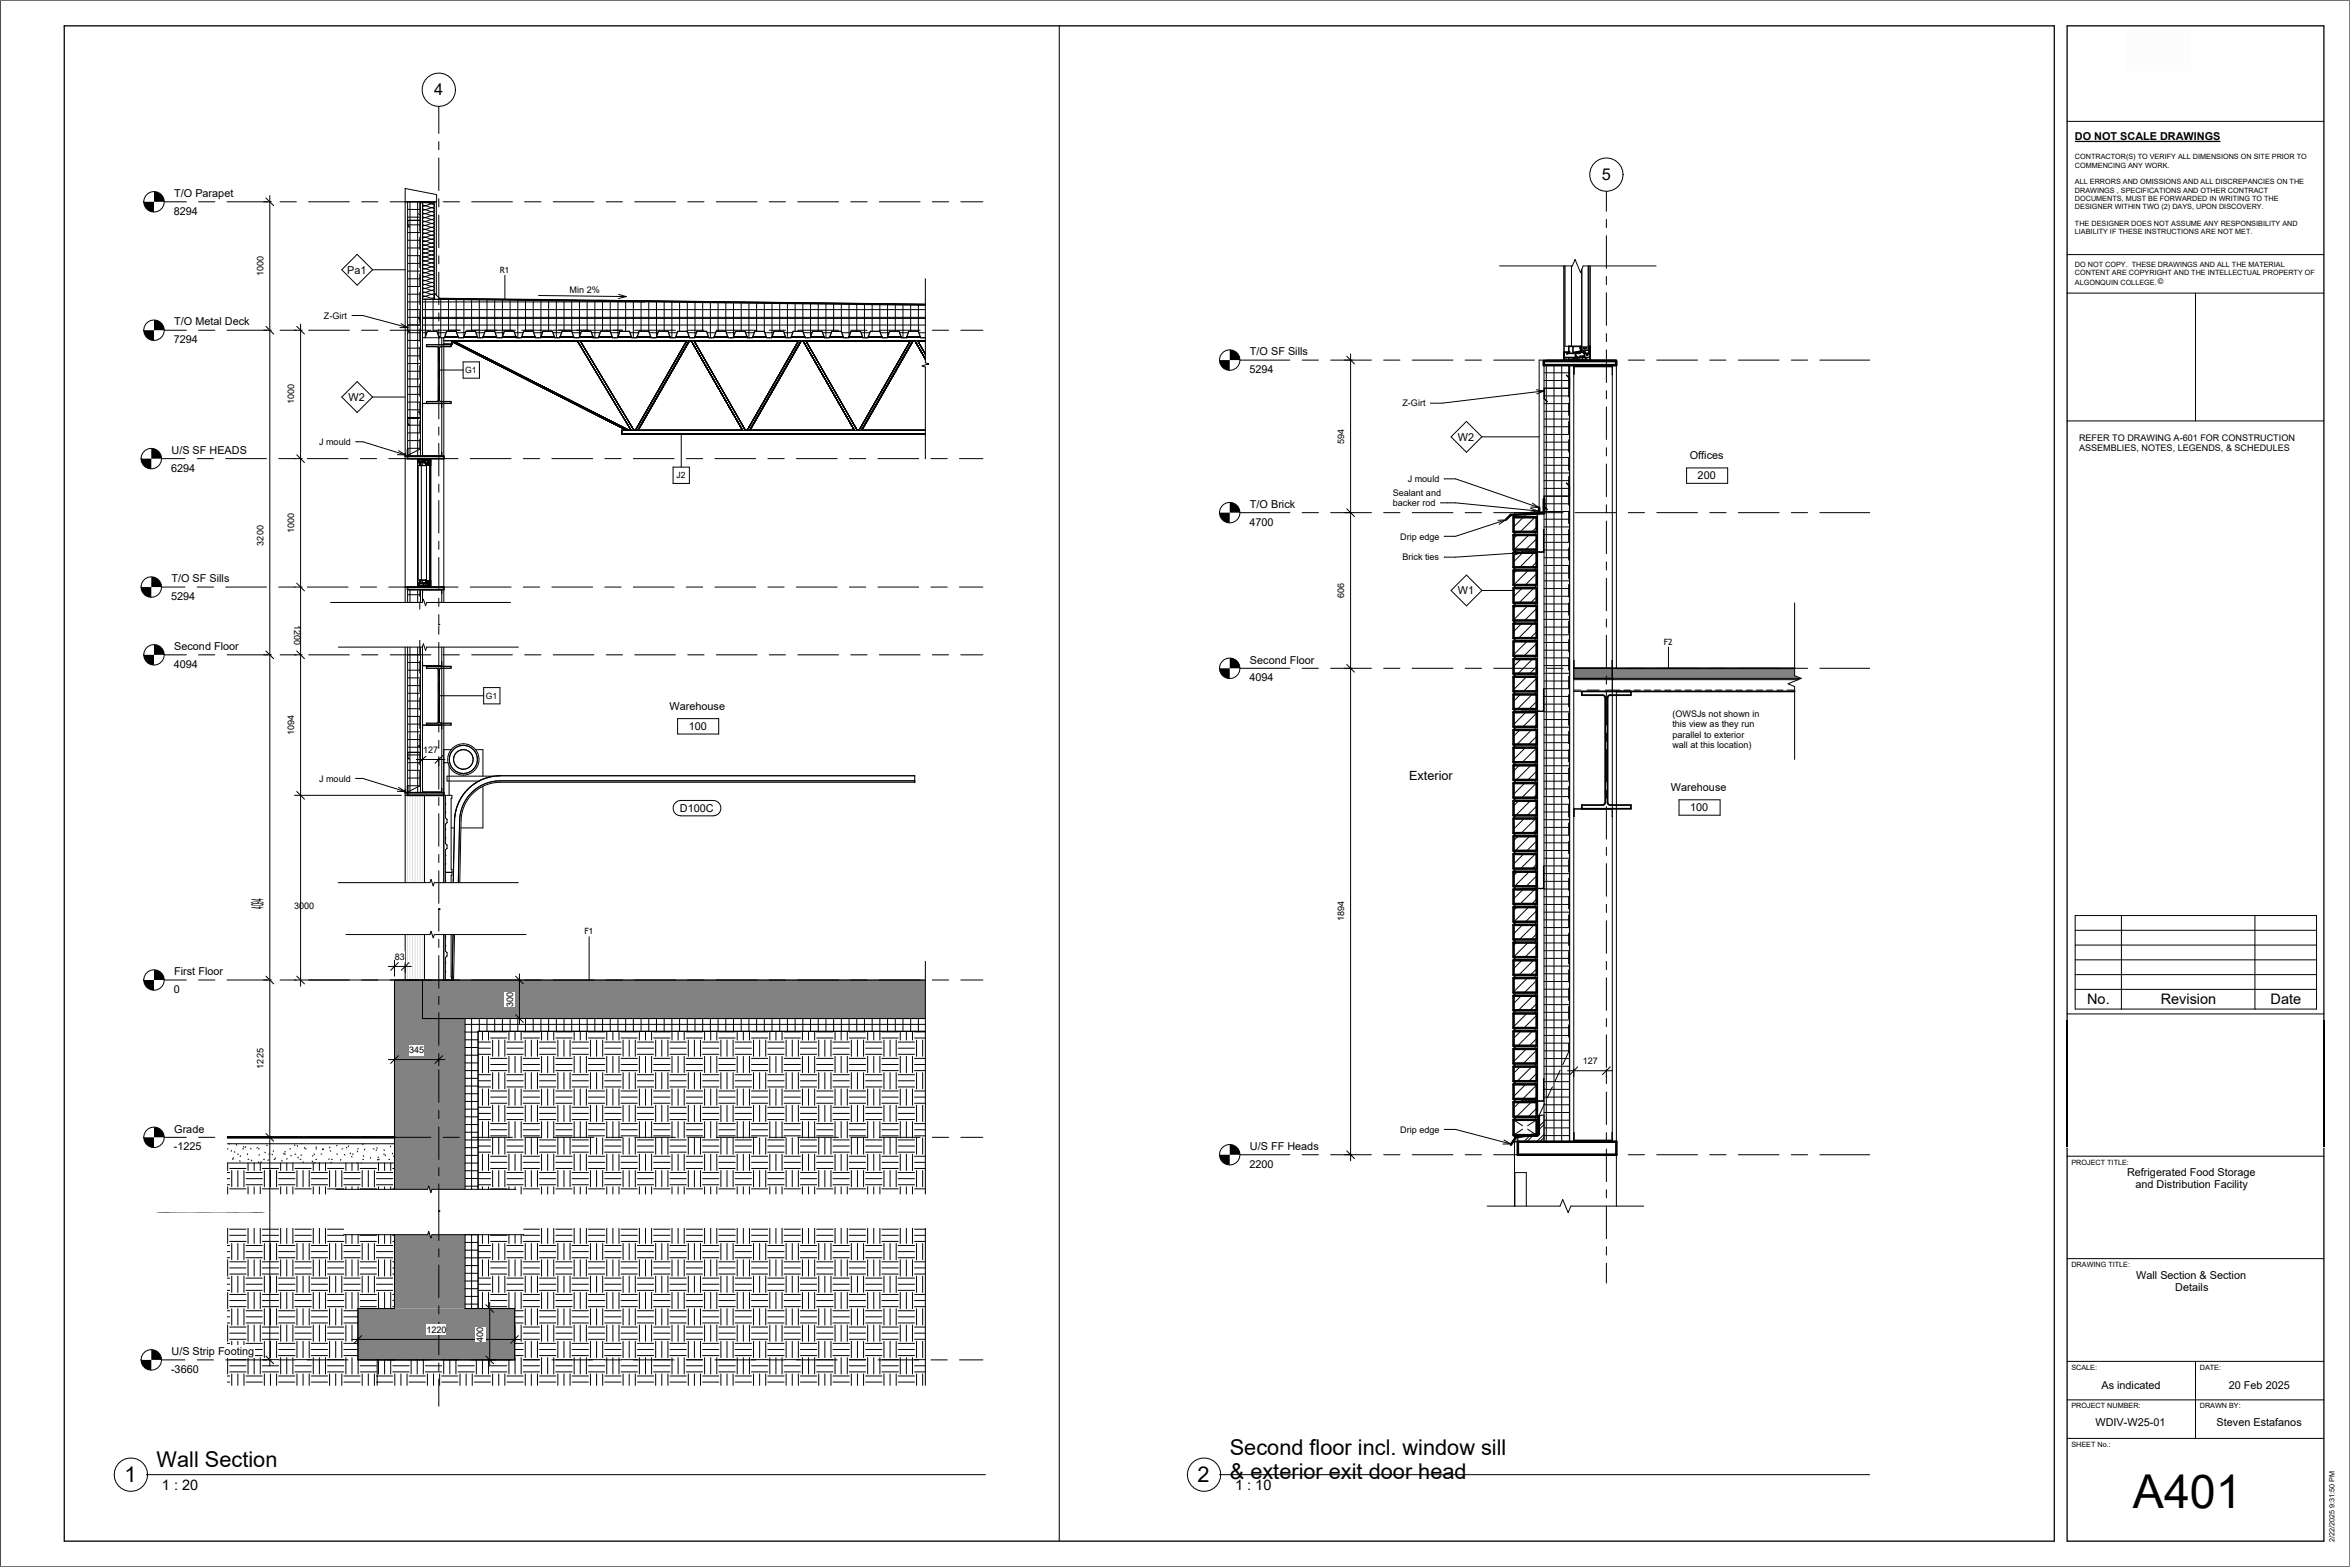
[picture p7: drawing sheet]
<svg xmlns="http://www.w3.org/2000/svg" width="914mm" height="610mm" viewBox="0 0 914 610" stroke-linecap="round" stroke-linejoin="round" font-family="sans-serif">
<defs><g id="words">
<text font-size="58.3" x="102.5" y="472.1" transform="rotate(-90 102.5 472.1)">2435</text>
<text font-size="18.2" x="829.9" y="586.7">A401</text>
<g font-size="8.5">
<text x="478.5" y="565.9">Second floor incl. window sill</text>
<text x="61" y="570.6">Wall Section</text>
<text x="478.5" y="575.3">&amp; exterior exit door head</text>
<text x="48.4" y="576.6">1</text>
<text x="466" y="576.6">2</text>
</g>
<text font-size="6.7" x="102.5" y="353.7" transform="rotate(-90 102.5 353.7)">4094</text>
<g font-size="6.3">
<text x="169" y="37.1">4</text>
<text x="623.3" y="70.1">5</text>
</g>
<g font-size="5.6">
<text x="812.1" y="390.6">No.</text>
<text x="840.8" y="390.6">Revision</text>
<text x="883.5" y="390.6">Date</text>
<text x="63" y="579.7">1 : 20</text>
<text x="480.6" y="579.7">1 : 10</text>
</g>
<text font-size="4.9" x="548.3" y="303.3">Exterior</text>
<g font-size="4.2">
<text x="807.4" y="54.6">DO NOT SCALE DRAWINGS</text>
<text x="67.8" y="76.7">T/O Parapet</text>
<text x="67.6" y="83.6">8294</text>
<text x="135.1" y="106.5">Pa1</text>
<text x="67.8" y="126.6">T/O Metal Deck</text>
<text x="67.6" y="133.5">7294</text>
<text x="486.4" y="138.2">T/O SF Sills</text>
<text x="486.2" y="145.2">5294</text>
<text x="135.6" y="156">W2</text>
<text x="567.3" y="171.5">W2</text>
<text x="66.7" y="176.6">U/S SF HEADS</text>
<text x="657.5" y="178.7">Offices</text>
<text x="66.5" y="183.5">6294</text>
<text x="660.6" y="186.5">200</text>
<text x="486.4" y="197.6">T/O Brick</text>
<text x="486.2" y="204.5">4700</text>
<text x="66.7" y="226.5">T/O SF Sills</text>
<text x="66.5" y="233.5">5294</text>
<text x="567.3" y="231.3">W1</text>
<text x="67.8" y="252.9">Second Floor</text>
<text x="67.6" y="259.8">4094</text>
<text x="486.4" y="258.1">Second Floor</text>
<text x="486.2" y="265.1">4094</text>
<text x="260.5" y="276.2">Warehouse</text>
<text x="268" y="284">100</text>
<text x="650.2" y="307.8">Warehouse</text>
<text x="264.5" y="315.8">D100C</text>
<text x="657.6" y="315.6">100</text>
<text x="67.8" y="379.4">First Floor</text>
<text x="67.6" y="386.3">0</text>
<text x="67.8" y="440.6">Grade</text>
<text x="67.6" y="447.5">-1225</text>
<text x="486.4" y="447.4">U/S FF Heads</text>
<text x="486.2" y="454.3">2200</text>
<text x="827.6" y="457.6">Refrigerated Food Storage</text>
<text x="830.9" y="462.3">and Distribution Facility</text>
<text x="831.2" y="497.4">Wall Section &amp; Section</text>
<text x="846.4" y="502.2">Details</text>
<text x="66.7" y="527.2">U/S Strip Footing</text>
<text x="66.5" y="534.1">-3660</text>
<text x="817.7" y="540.5">As indicated</text>
<text x="867.3" y="540.5">20 Feb 2025</text>
<text x="815.4" y="554.9">WDIV-W25-01</text>
<text x="862.5" y="554.9">Steven Estafanos</text>
</g>
<g font-size="3.5">
<text x="102.5" y="107.3" transform="rotate(-90 102.5 107.3)">1000</text>
<text x="221.6" y="114">Min 2%</text>
<text x="126" y="124">Z-Girt</text>
<text x="114.5" y="157.3" transform="rotate(-90 114.5 157.3)">1000</text>
<text x="545.7" y="158.1">Z-Girt</text>
<text x="124.2" y="173.1">J mould</text>
<text x="523" y="172.6" transform="rotate(-90 523 172.6)">594</text>
<text x="809" y="171.5">REFER TO DRAWING A-601 FOR CONSTRUCTION</text>
<text x="809" y="175.4">ASSEMBLIES, NOTES, LEGENDS, &amp; SCHEDULES</text>
<text x="547.7" y="187.5">J mould</text>
<text x="541.9" y="192.9">Sealant and</text>
<text x="541.9" y="196.9">backer rod</text>
<text x="114.5" y="207.2" transform="rotate(-90 114.5 207.2)">1000</text>
<text x="544.8" y="209.9">Drip edge</text>
<text x="102.5" y="212.2" transform="rotate(-90 102.5 212.2)">3200</text>
<text x="545.7" y="218">Brick ties</text>
<text x="523" y="232.6" transform="rotate(-90 523 232.6)">606</text>
<text x="114.5" y="243" transform="rotate(90 114.5 243)">1200</text>
<text x="650.7" y="279">(OWSJs not shown in</text>
<text x="114.5" y="285.9" transform="rotate(-90 114.5 285.9)">1094</text>
<text x="650.7" y="283">this view as they run</text>
<text x="650.7" y="286.9">parallel to exterior</text>
<text x="164.7" y="293">127</text>
<text x="650.7" y="290.9">wall at this location)</text>
<text x="124.2" y="304.1">J mould</text>
<text x="114.5" y="353.7">3000</text>
<text x="523" y="358.4" transform="rotate(-90 523 358.4)">1894</text>
<text x="153.7" y="373.5">83</text>
<text x="199.6" y="391.6" transform="rotate(-90 199.6 391.6)">300</text>
<text x="159.2" y="409.7">345</text>
<text x="102.5" y="415.7" transform="rotate(-90 102.5 415.7)">1225</text>
<text x="615.8" y="414">127</text>
<text x="544.8" y="440.6">Drip edge</text>
<text x="165.9" y="518.6">1220</text>
<text x="188.1" y="521.9" transform="rotate(-90 188.1 521.9)">400</text>
</g>
<g font-size="3.3">
<text x="194.5" y="106.1">R1</text>
<text x="181" y="145.1">G1</text>
<text x="263.2" y="186">J2</text>
<text x="647.4" y="250.7">F2</text>
<text x="189" y="271.8">G1</text>
<text x="227.4" y="363.5">F1</text>
</g>
<g font-size="2.8">
<text x="807.4" y="62">CONTRACTOR(S) TO VERIFY ALL DIMENSIONS ON SITE PRIOR TO</text>
<text x="807.4" y="65.3">COMMENCING ANY WORK.</text>
<text x="807.4" y="71.8">ALL ERRORS AND OMISSIONS AND ALL DISCREPANCIES ON THE</text>
<text x="807.4" y="75">DRAWINGS , SPECIFICATIONS AND OTHER CONTRACT</text>
<text x="807.4" y="78.2">DOCUMENTS, MUST BE FORWARDED IN WRITING TO THE</text>
<text x="807.4" y="81.5">DESIGNER WITHIN TWO (2) DAYS, UPON DISCOVERY.</text>
<text x="807.4" y="88">THE DESIGNER DOES NOT ASSUME ANY RESPONSIBILITY AND</text>
<text x="807.4" y="91.2">LIABILITY IF THESE INSTRUCTIONS ARE NOT MET.</text>
<text x="807.4" y="103.8">DO NOT COPY. THESE DRAWINGS AND ALL THE MATERIAL</text>
<text x="807.4" y="107.2">CONTENT ARE COPYRIGHT AND THE INTELLECTUAL PROPERTY OF</text>
<text x="807.4" y="110.7">ALGONQUIN COLLEGE.©</text>
<text x="806" y="453.1">PROJECT TITLE:</text>
<text x="806" y="492.9">DRAWING TITLE:</text>
<text x="806" y="532.9">SCALE:</text>
<text x="855.9" y="532.9">DATE:</text>
<text x="806" y="547.9">PROJECT NUMBER:</text>
<text x="855.9" y="547.9">DRAWN BY:</text>
<text x="806" y="562.9">SHEET No.:</text>
<text x="908.4" y="599.9" transform="rotate(-90 908.4 599.9)">2/22/2025 9:31:50 PM</text>
</g>
</g></defs>
<g fill="none" stroke="#000" stroke-width=".39">
<path d="M157.7 78.5h12.2v-2.8l-12.2-2.4v161.1M158.6 78.5v99.9M159.5 78.5v98.9M162.5 78.5v98.9M163.6 78.5v98.9h-5M164.4 78.5v98.9M168.2 79.3l.7 .5v.5l-.7 .5M168.2 79.3l-3 .7M168.2 79.3l-1.5-.4a1.46 1.46 0 0 0-2.3 .1v.5l.8 .5M168.2 79.3l.8-.8v38M168.6 78.9h-5.3v3.9M169.8 78.5v36.3"/>
<path d="M158.6 81.5h5M158.6 84.5h4.9M158.6 90.5h5M158.6 93.5h5M158.6 96.5h5M158.6 99.5h5M158.6 87.8l.6 .6M158.7 87.5h4.9M159.3 88.3l-.1 .1M163.3 85.2v4.7M163.3 92.3v4.8M163.3 99.4v4.8"/>
<path d="M163.6 83.8l-.7-.6 .6 .6v1.9h-4.9M163.6 85.8h-4.9v1.9l.6 .6M165.2 100l-.8 .5v.5l.8 .5M165.2 100l3 .7M165.2 98.4l-.8 .6v.4l.8 .6M165.2 98.4l3 .8M165.2 96.9l-.8 .5v.5l.8 .5M165.2 96.9l3 .8M165.2 95.4l-.8 .5v.5l.8 .5M165.2 95.4l3 .7M165.2 93.8l-.8 .6v.4l.8 .6M165.2 93.8l3 .8"/>
<path d="M165.2 92.3l-.8 .5v.5l.8 .5M165.2 92.3l3 .8M165.2 90.8l-.8 .5v.5l.8 .5M165.2 90.8l3 .7M165.2 89.2l-.8 .6v.4l.8 .6M165.2 89.2l3 .8M165.2 87.7l-.8 .5v.5l.8 .5M165.2 87.7l3 .8M165.2 86.2l-.8 .5v.5l.8 .5M165.2 86.2l3 .7M165.2 84.6l-.8 .6v.4l.8 .6M165.2 84.6l3 .8"/>
<path d="M165.2 83.1l-.8 .5v.5l.8 .5M165.2 83.1l3 .8M165.2 81.6l-.8 .5v.5l.8 .5M165.2 81.6l3 .7M165.2 80l-.8 .6v.4l.8 .6M165.2 80l3 .8M168.2 99.2l.7 .5v.5l-.7 .5M168.2 99.2l-3 .8M168.2 97.7l.7 .5v.5l-.7 .5M168.2 97.7l-3 .7M168.2 96.1l.7 .6v.4l-.7 .6M168.2 96.1l-3 .8"/>
<path d="M168.2 94.6l.7 .5v.5l-.7 .5M168.2 94.6l-3 .8M168.2 93.1l.7 .5v.5l-.7 .5M168.2 93.1l-3 .7M168.2 91.5l.7 .6v.4l-.7 .6M168.2 91.5l-3 .8M168.2 90l.7 .5v.5l-.7 .5M168.2 90l-3 .8M168.2 88.5l.7 .5v.5l-.7 .5M168.2 88.5l-3 .7M168.2 86.9l.7 .6v.4l-.7 .6M168.2 86.9l-3 .8"/>
<path d="M168.2 85.4l.7 .5v.5l-.7 .5M168.2 85.4l-3 .8M168.2 83.9l.7 .5v.5l-.7 .5M168.2 83.9l-3 .7M168.2 82.3l.7 .6v.4l-.7 .6M168.2 82.3l-3 .8M168.2 80.8l.7 .5v.5l-.7 .5M168.2 80.8l-3 .8M158.6 102.5h5M158.6 105.5h5M158.6 108.5h5M158.6 111.5h5"/>
<path d="M158.6 114.5h5M158.6 117.5h5M163.3 106.6v4.7M163.3 113.7v4.8M164.4 117.5h86.6M164.4 116.4l195.7 2.4M165.2 115.3l-.8 .7M165.2 113.7l-.8 .6v.4l.8 .6M165.2 113.7l3 .8M165.2 112.2l-.8 .6v.4l.8 .5M165.2 112.2l3 .8M165.2 110.7l-.8 .5v.5l.8 .5"/>
<path d="M165.2 110.7l3 .7M165.2 109.1l-.8 .6v.4l.8 .6M165.2 109.1l3 .8M165.2 107.6l-.8 .6v.4l.8 .5M165.2 107.6l3 .8M165.2 106.1l-.8 .5v.5l.8 .5M165.2 106.1l3 .8M165.2 104.6l-.8 .5v.4l.8 .6M165.2 104.6l3 .7M165.2 103l-.8 .6v.4l.8 .6M165.2 103l3 .8M165.2 101.5l-.8 .5v.5l.8 .5"/>
<path d="M165.2 101.5l3 .8M165.5 116.4v14.6M168.2 114.5l.7 .6v.4a1.46 1.46 0 0 1-2.2 .2l-1.5-.4M168.2 114.5l-3 .8M168.2 113l.7 .5v.5l-.7 .5M168.2 113l-3 .7M168.2 111.4l.7 .6v.4l-.7 .6M168.2 111.4l-3 .8M168.2 109.9l.7 .6v.4l-.7 .5M168.2 109.9l-3 .8M168.2 108.4l.7 .5v.5l-.7 .5M168.2 108.4l-3 .7"/>
<path d="M168.2 106.9l.7 .5v.4l-.7 .6M168.2 106.9l-3 .7M168.2 105.3l.7 .6v.4l-.7 .6M168.2 105.3l-3 .8M168.2 103.8l.7 .5v.5l-.7 .5M168.2 103.8l-3 .8M168.2 102.3l.7 .5v.4l-.7 .6M168.2 102.3l-3 .7M168.2 100.7l.7 .6v.4l-.7 .6M168.2 100.7l-3 .8M168.5 116.4v12.5M169 116.2h.1"/>
<path d="M169.1 114.5h.3M169.1 114.1l2.3 2.3h-2.3zM171.1 116.2l189 2.3-188.9-2.3M171.5 116.5v14.9M174.5 116.5v12.4M177.5 116.6v12.3M180.5 116.6v14.4M183.5 116.6v12.3M186.5 116.7v14.7M189.5 116.7v12.2M192.5 116.7v12.2M195.5 116.8v14.2"/>
<path d="M198.5 116.8v12.1M201.5 116.8v14.6M204.5 116.9v12M207.5 116.9v12M210.5 117v14M213.5 117v11.9M216.5 117v14.4M219.5 117.1v11.8M222.5 117.1v11.8M225.5 117.1v13.9M228.5 117.2v11.7M231.5 117.2v14.2"/>
<path d="M232.3 116.8l127.8 1.6M234.5 117.2v11.7M237.5 117.3v11.6M240.4 117.3v13.7M243.4 117.4v11.5M246.4 117.4v14M249.4 117.4v11.5M252.4 117.5v11.4M255.4 117.5v13.5M258.4 117.5v11.4M261.4 117.6v13.8M264.4 117.6v11.3"/>
<path d="M267.4 117.7v11.2M270.4 117.7v13.3M273.4 117.7v11.2M276.4 117.8v13.6M279.4 117.8v11.1M282.4 117.8v11.1M285.4 117.9v13.1M288.4 117.9v11M291.4 117.9v13.5M294.4 118v10.9M297.4 118v10.9M300.4 118.1v12.9"/>
<path d="M303.4 118.1v10.8M306.4 118.1v13.3M309.4 118.2v10.7M312.4 118.2v10.7M315.4 118.2v12.8M318.4 118.3v10.6M321.4 118.3v13.1M324.4 118.3v10.6M327.4 118.4v10.5M330.4 118.4v12.6M333.4 118.5v10.4M336.4 118.5v12.9"/>
<path d="M339.4 118.5v10.4M342.4 118.6v10.3M345.4 118.6v12.4M348.4 118.6v10.3M351.4 118.7v12.7M354.4 118.7v10.2M357.3 118.7v10.2M360.1 108.4v32.7l1.2 .4-2.5 .9 1.3 .4v35.7M158.6 129.4h5M158.6 132.4h5M158.6 135.4h5M158.6 138.4h5"/>
<path d="M158.6 120.4h5M158.6 123.4h5M163.3 120.9v4.7M163.3 128v4.8M163.3 135.1v4.8M163.6 126.5h-4.9v1.9l.6 .6-.7-.5M163.6 124.5l-.7-.6 .6 .6v1.9h-4.9M164.4 129.4h1.7M164.4 120.4h195.7M164.4 123.4h195.7M164.4 126.4h195.7M164.4 131.4h8.3v103"/>
<path d="M164.4 123.9h195.7M168.6 128.5h3.5M170.2 129.4h3.4M170.7 131v.4M170.7 131.3h.2M171.9 131.4v46M172.7 132.6h187.4M172.7 133.8h3M172.9 131.3h5.4M173 131h5.2M174.4 128.5h4.8M175.7 132.6v1.5h-.2"/>
<path d="M175.7 132.8l68.1 34.6M176.3 132.6l68.6 34.8M177.7 129.4h3.4M180.4 131.3h5.4M180.5 131h5.2M181.6 128.5h4.7M185.2 129.4h3.4M187.9 131.3h5.4M188 131h5.2M188.7 128.5h4.8M192.7 129.4h3.3M195.4 131.3h5.4"/>
<path d="M195.5 131h5.2M195.8 128.5h4.8M200.2 129.4h3.3M202.9 131.3h5.4M203 128.5h4.7M203 131h5.2M207.7 129.4h3.3M210.1 128.5h4.8M210.4 131.3h5.4M210.5 131h5.2M215.2 129.4h3.3M217.3 128.5h4.7"/>
<path d="M217.9 131.3h5.4M218 131h5.2M222.7 129.4h3.3M224.4 128.5h4.8M224.6 132.6l21 34.8M225.4 131.3h5.4M225.5 131h5.2M225.7 132.6l21 34.8M230.2 129.4h3.3M231.5 128.5h4.8M232.9 131.3h5.4M233 131h5.2"/>
<path d="M237.6 129.4h3.4M238.7 128.5h3.4M240.4 131.3h5.4M240.5 131h5.2M245.1 129.4h3.4M247.9 131.3h5.4M248 131h5.2M252.6 129.4h3.4M255.3 131.3h5.5M255.5 131h5.2M260.1 129.4h3.4M262.8 131.3h5.5"/>
<path d="M263 131h5.2M267.2 132.6l-20 34.8M267.6 129.4h3.4M268.9 132.6l20.1 34.8M270 132.6l20.1 34.8M270.3 131.3h5.5M270.4 131h5.2M275.1 129.4h3.4M277.8 131.3h5.5M277.9 131h5.2M282.6 129.4h3.4M285.3 131.3h5.5"/>
<path d="M285.4 131h5.2M290.1 129.4h3.4M292.8 131.3h5.4M292.9 131h5.2M297.6 129.4h3.4M300.3 131.3h5.4M300.4 131h5.2M305.1 129.4h3.3M307.8 131.3h5.4M307.9 131h5.2M310.7 132.6l-20 34.8M311.6 132.9l-.2-.2-19.6 34.3 .2 .1"/>
<path d="M311.8 132.6l-20 34.8M312.5 132.6l20 34.8M312.6 129.4h3.3M313.6 132.6l20 34.8M315.3 131.3h5.4M315.4 131h5.2M320.1 129.4h3.3M322.8 131.3h5.4M322.9 131h5.2M327.6 129.4h3.3M330.3 131.3h5.4M330.4 131h5.2"/>
<path d="M335.1 129.4h3.3M337.8 131.3h5.4M337.9 131h5.2M342.6 129.4h3.3M345.3 131.3h5.4M345.4 131h5.2M350.1 129.4h3.3M352.8 131.3h5.4M352.9 131h5.2M354.2 132.6l-20 34.8M355.2 132.9l-.3-.2-19.6 34.3 .2 .1M355.3 132.6l-20 34.8"/>
<path d="M356 132.6l4.1 7.1M357.1 132.6l3 5.2M357.5 129.4h2.6M158.6 141.4h5M158.6 144.4h5M158.6 147.4h5M158.6 150.4h5M158.6 153.4h5M158.6 156.4h5M158.6 159.4h5M163.3 142.3v4.7M163.3 149.4v4.8"/>
<path d="M163.3 156.5v4.8M164.4 158.4h.1M164.4 157h7.5zM171.8 158.4h.1M361.1 141.4l.1 .2M157.7 178.4h15M158.6 162.4h4.9M158.6 165.4h5M158.6 168.4h5M158.6 171.4h5M158.6 174.4h5M158.6 164.8l.7 .5"/>
<path d="M159.3 165.3l-.1 .1M163 179.6l-.1 .3M163 179.8v.1M163 179.6h.1M163 179.8h.1M163 178.4l-.2 .1 .2 .4M163.1 179.7l-.1 .1M163.1 179.9h-.1M163.2 178.4l.2 .1-.2 .4M163.2 179.7v.1M163.2 179.6v.1M163.2 179.6h.1"/>
<path d="M163.2 179.8h.1M163.2 179.8l-.1 .1M163.3 179.6v.1M163.3 163.7v4.7M163.3 170.8v3.9l-4.7 2.5M163.4 179.7h1l.1 .2M163.4 179.7h-.1M163.4 178.4v.5l3.2-.5v.5zM163.5 179.9h1.3M163.5 179.9h.1M163.6 179.9l-1.1 .1M163.6 179.8h.1"/>
<path d="M163.6 179.8l-.1 .1M163.6 160.8l-.7-.5 .6 .5v1.9h-4.9M163.6 162.8h-4.9v2M163.6 179.9v.2M163.9 179.7v.1M164.2 179.9l-.1 1.1h-.6l.1-1M164.2 179.8l.1 .1M164.2 179.8v.1M164.3 179.9v1.1h1.2M164.3 179.9h.1M164.4 177.4h.1M164.4 175.9h.1"/>
<path d="M164.4 177.4h7.4M164.6 179l.1 .9M164.8 179.9h.1M164.8 179.9h-.2M164.8 179.2h.1M164.8 179h.1M164.8 179h-.1M164.8 179.7h.1M164.8 179.7h-.1M164.8 178.9h.1M164.8 179h-2.2v.9M164.8 179v.1"/>
<path d="M164.8 179.9l.2 .1M164.8 180h.1M164.8 179.8v.1M164.9 180h.1M164.9 178.9h-.1M164.9 179.2v.5M164.9 179.7h.1M164.9 179.2h.1M164.9 179.8h.1M164.9 179.1h.1M164.9 179.7l.1 .1M165 180h-.1"/>
<path d="M165 178.9l-.1 .2M165 179.7l.6 .1M165 179.7v.1M165 178.9h.1M165.1 179.9h.1M165.1 179.9v.1M165.2 179.9h.1M165.2 179.9v.1M165.3 180h.1M165.3 179.9v.1M165.3 179.8l-.1 .1M165.3 179.8h.1"/>
<path d="M165.3 179.8v.1M165.3 179.8l.1 .1M165.4 179.8h.1M165.4 179.8l.1 .1M165.4 179.9v.1M165.4 180h.1M165.4 179.9l.1 .1M165.5 179.9h.1M165.5 179.8l-.4 .1M165.5 179.8h.1M165.5 179.8l-.1 .1M165.6 179.8l.1 .1"/>
<path d="M165.7 179.9h.4M165.7 178.9v.2h.4M165.9 180v.7M166 179h.1M166.1 178.9l-.1 .1M166.1 179h.1M166.2 179.1h-.1M166.2 179v.1M166.2 179.9h-.1M166.2 179.2h-1.3M166.2 179.2h.1M166.2 178.9l.1 .2"/>
<path d="M166.2 178.9l-.1 .1M166.3 179.8l-.1 .1M166.3 180h.1M166.3 178.9h.1M166.3 179.7h.1M166.3 179.2h.1M166.3 179.7v.1M166.3 179.8h.1M166.3 179.1h.1M166.4 179.2v.4M166.4 179.6v.1M166.4 179.7h.1"/>
<path d="M166.4 180h-.1M166.4 179.2h.1M166.4 180h.1M166.4 179.9l-.1 .1M166.4 179.9h.1M166.4 179v.1M166.4 179h.1M166.5 179h1v.7l-.4-.3M166.5 179v.2M166.5 179l-.1 .1M166.5 179.7h.1M166.5 179.7h-.1"/>
<path d="M166.5 178.9h-.1M166.5 179h.1M166.5 179.9h.1M166.5 179.7v.2M166.6 178.9h.1M166.6 179v.7l.3-.3M166.6 179.9h.1M166.6 179.9l.8-.1 .1 .9M166.7 179.9h-.2M166.8 178.4l-.2 .1 .2 .4M166.9 179.4h.1M166.9 179.6h.1"/>
<path d="M166.9 179.5h.1M166.9 179.4v.1M167 178.4l.2 .1-.2 .4M167 179.7v.1M167.1 179.4v.1M167.1 179.4h.1M167.1 179.5h.1M167.1 179.5l-.2 .1M167.5 178.4l.1 .5h-5.1v-.5v50v-.5h5.1M167.6 178.4v50M171.8 175.9h.1M171.8 177.4h.1"/>
<path d="M241.9 168.7h118.2M248.5 167.1l-.2-.1 19.6-34.3 .2 .2 .2-.3-20 34.8M360.1 167.4h-118.2v1.6h118.2M163.6 180.1l-.2-.1v1.1M163.6 180.1h.1M163.9 181.1v44.6M164.9 180h1.4M165.1 180v.1M165.1 180.1l.7 .1M165.4 180.1h.1M165.6 181h-.1M165.7 181v-.5l.1 .6"/>
<path d="M165.7 181v.1M165.7 181h.1M165.7 180.9v.1M165.7 180.8v.1M165.7 180.5v.1M165.7 180.3l.1 .3M165.7 180.9h.1M165.7 180.8l-.1 .2M165.7 180.8l.1 .1M165.7 180.6l.2 .1M165.8 181h.1M165.8 180.5h.1"/>
<path d="M165.8 181l-.1 .1M165.8 180.9h.1M165.8 180.5v.1M165.8 181.1h.1M165.8 180.9l-.1 .2M165.8 180l-.4 .1M165.8 180v.1M165.8 180.8h.1M165.8 180.1v.1M165.8 180.6h.1M165.9 180.7v.1M165.9 180.8h.1"/>
<path d="M165.9 180.8l-.1 .1M165.9 180.9l-.2 .1M165.9 181.1h-3.2v44.6h3.2M166.3 180.3h.6M166.3 180.9v.1M166.3 180.7v.2M166.3 180.9h.5M166.3 180.6v.1M166.3 180.6h.5M166.8 180.6l.1 .1M166.8 180.7v.2M166.9 180.9l-.1 .1"/>
<path d="M167.2 181.1h.4M167.2 181.2h.1M167.2 180.6l.2 .1M167.2 180.6v.1M167.2 181.1h.1M167.3 180.7h-.1M167.3 180.7h.1M167.3 181.1h.1M167.3 180.7v.1M167.3 181v.1M167.3 180.8h.1M167.3 180.8h.2"/>
<path d="M167.4 181.1l-.2 .1M167.4 180.7v.4M167.4 181h.1M167.4 180.7h.1M167.4 180.8h.1M167.4 180.9h.1M167.5 180.9v.1M167.5 181h.1M167.5 181h-.1M167.5 180.9h.1M167.5 181.1h-.2M167.5 180.8h.1"/>
<path d="M167.5 180.7l-.1 .1M167.5 180.8v.2M167.5 181v.1M128.6 234.4h35.7l.4-1.3 .9 2.5 .4-1.2h32.7M157.7 228.4h15M158.6 231.4h5M158.6 228.4v6M159.5 229.4v5M162.5 226.8l1.1 .1M162.5 229.4v5M163 227.2l-.4-.3v.9h2.2M163 227h.1"/>
<path d="M163 227.2h.1M163 227l.1 .1M163 226.9v.1M163 226.9h.1M163.1 226.9l.1 .1M163.1 227.9l-.2 .1 .2 .4M163.2 227.1v.1M163.2 227.9l.2 .1-.2 .4M163.2 227.2h.1M163.2 227v.1M163.2 227h.1M163.3 227.1v.1"/>
<path d="M163.3 227.1h.1M163.3 229.4v2.6M163.3 234.4v2.6M163.4 225.7v1.1l.2-.1M163.4 227.9v.5l2.7-.5v.5zM163.5 226.9h.1M163.6 226.8l-.1-1h.6l.1 1.1M163.6 226.9h.7M163.6 226.8v.2M163.6 226.7h.1M163.6 229.4v5M163.6 227h.1"/>
<path d="M163.6 226.7v.2M163.9 227v.1M164.2 226.9v.1M164.3 226.9h.1M164.3 226.9l-.1 .1M164.4 229.4v4.8M164.4 230.9h.1M164.4 229.4h7.4M164.7 227.8h.1M164.7 227.1h.1M164.8 226.9l-1.4 .2M164.8 226.9h.1"/>
<path d="M164.8 227.6h.1M164.8 227.6h-.1M164.8 226.9l.1 .1M164.8 226.9l-.2 .9M164.8 227.8h.1M164.8 227.1h.1M164.8 227.7v.1M164.8 226.8l-.5 .1M164.8 227.9h.1M164.9 227.1h-.1M164.9 227.7l-.1 .1M164.9 227.9h.1"/>
<path d="M164.9 226.8h-.1M164.9 227.1v.5M164.9 226.8h.1M164.9 227.1h.1M164.9 227.6h.1M164.9 227h.1M164.9 227.7h.1M164.9 227.7l.1 .2M164.9 227.6h1.3M165 226.8l-.2 .2M165 227l-.1 .1M165 227.9h.1"/>
<path d="M165 227.1h.1M165 226.8h.1M165.1 226.9h.1M165.1 226.9l.4 .1M165.1 226.8h.1M165.1 226.7v.1M165.2 226.8v.1M165.2 226.9l.1 .1M165.2 226.9h.1M165.3 226.9v.1M165.3 227h.1M165.4 226.8h.1"/>
<path d="M165.4 227h.1M165.4 226.9l-.1 .1M165.4 226.8v.1M165.4 226.7h.1M165.4 226.7l.4 .1M165.4 226.9l.1 .1M165.5 226.9h.1M165.5 226.9l-.1 .1M165.5 226.8l-.1 .1M165.5 225.8h.1M165.5 225.8h-1.2v1.1M165.5 227h.1"/>
<path d="M165.6 225.8v.3l.2-.2M165.6 227l-.6 .1M165.7 225.8v.1M165.7 225.9v.1M165.7 225.7l.1 .1M165.7 225.7v.1M165.7 226.9l-.1 .1M165.7 226.9h.4M165.7 225.9h.1M165.7 225.8h.1M165.7 226.3h.1M165.7 226.5l-.6 .2"/>
<path d="M165.7 225.8l.2 .1M165.7 226.2v.1M165.8 225.9l-.1 .1M165.8 225.8v.1M165.8 225.7l-.1 .6v-.5M165.8 225.7h.1M165.8 226.6v.1M165.8 226.6l-.4 .1M165.8 226h.1M165.8 225.7v.1M165.8 226.2h.1M165.8 226.7v.1"/>
<path d="M165.8 226.2l-.1 .3M165.8 225.9l.1 .1M165.9 226.1l-.1 .2M165.9 226v.1M165.9 226h.1M165.9 226.1v.7M165.9 226.5v-46.2h1.3v46.2M165.9 226.5h1.4v.5M165.9 226.5l.1 .3M166 227.8l.1 .1M166 227.8h.1M166.1 226.9h.1"/>
<path d="M166.2 227.8l-.5-.1v.2M166.2 227.8h-.1M166.2 226.9l.1 .1M166.2 226.8h.1M166.2 227.6h.1M166.2 226.8h.5v.2M166.2 226.8h-1.2M166.2 227.9h.1M166.3 227v.1M166.3 226.5h.6M166.3 226.8l.1 .2M166.3 227.1h.1"/>
<path d="M166.3 227.6h.1M166.3 225.9v.2M166.3 226.1v.1M166.3 227.7l-.1 .2M166.3 227.9l-.2 .1 .2 .4M166.3 227h.1M166.3 227.7h.1M166.3 226.8h.1M166.3 225.8h.5M166.3 225.8v.1M166.3 226.1h.5M166.4 227.1v.5"/>
<path d="M166.4 227.9h-.1M166.4 226.8h.1M166.4 227.7l.1 .1M166.4 227.6h-.1M166.4 227.9l.3 .1-.2 .4M166.4 227.1h.1M166.4 227.7v.1M166.4 227.8h.1M166.4 226.9v.1M166.4 227.6h.1M166.5 226.9v.2M166.5 226.9h.1"/>
<path d="M166.5 226.9h-.1M166.5 227.1h.1M166.5 226.8h-.1M166.5 227.6v.2M166.5 227.6h-.1M166.5 227.8h.1M166.6 226.8l.1 .1M166.6 226.9v.1M166.6 226.9h.1M166.8 225.8l.1 .1M166.8 225.9v.2M166.9 226.1l-.1 .1"/>
<path d="M166.9 227.3h.1M166.9 227.4l-.3-.3v.7M166.9 227.4h.1M166.9 227.3v.1M166.9 227.2h.1M166.9 227.2l.2 .1M167 227v.1M167 227.9v.5M167.1 227.4h.1M167.1 227.3v.1M167.1 227.3h.1M167.1 227.4l.4-.3v.7h-1"/>
<path d="M167.2 225.7h.4M167.2 226.1v.1M167.2 225.6l.2 .1M167.2 225.6h.1M167.2 226.1h.1M167.3 225.7h.1M167.3 225.7h-.1M167.3 226.1h.1M167.3 225.7v.1M167.3 226v.1M167.3 226h.1M167.4 226.1l-.2 .1"/>
<path d="M167.4 225.7v.4M167.4 226h.1M167.4 225.8h.1M167.4 225.7v.1M167.4 226.1h.1M167.4 225.9h.1M167.4 226l.1 .1M167.4 226v.1M167.5 225.8v.1M167.5 225.9h.1M167.5 225.8h.1M167.5 225.7l-.1 .1"/>
<path d="M167.5 226h-.2M167.5 225.7v.1M167.5 226.1v.9h-.9M167.5 225.8v.2M167.5 226h.1M171.8 230.9h.1M171.9 229.4v5"/>
</g>
<path d="M171 116.1l189.1 2.3M165.4 131.4l.9-2.5h3.7l.9 2.5M166 134.1h9.5v.7h-4l-.5 .5v20.4l.5 .5h4v.7h-9.5v-.7h4l.5-.5v-20.4l-.5-.5h-4zM172.7 131.4l1.1-2.5h3.7l.9 2.5h2l.9-2.5h3.7l.9 2.5h2l.8-2.5h3.8l.9 2.5h2l.8-2.5h3.8l.9 2.5h2l.8-2.5h3.8l.9 2.5h2l.8-2.5h3.8l.8 2.5h2l.9-2.5h3.8l.8 2.5h2l.9-2.5h3.8l.8 2.5h2l.9-2.5h3.8l.8 2.5h2l.9-2.5h3.7l.9 2.5h2l.9-2.5h3.7l.9 2.5h2l.9-2.5h3.7l.9 2.5h2l.9-2.5h3.7l.9 2.5h2l.9-2.5h3.7l.9 2.5h2l.9-2.5h3.7l.9 2.5h2l.9-2.5h3.7l.9 2.5h2l.9-2.5h3.7l.9 2.5h2l.8-2.5h3.8l.9 2.5h2l.8-2.5h3.8l.9 2.5h2l.8-2.5h3.8l.9 2.5h2l.8-2.5h3.8l.9 2.5h1.9l.9-2.5h3.8l.8 2.5h2l.9-2.5h3.8l.8 2.5h2l.9-2.5h3.8l.8 2.5h2l.9-2.5h3.8l.8 2.5h1.9" fill="none" stroke="#000" stroke-width=".5"/>
<path d="M158.6 174.8v3.6h14.1v-1h-15v-1M158.6 228.4h14.1v1h-14.1z" fill="none" stroke="#000" stroke-width=".7"/>
<g fill="#fff">
<path d="M157.7 309.4h7.5v34h-7.5z"/>
<path d="M158.6 251.7h5v3h-5z"/>
<path d="M158.7 292.7v2l.6 .6-.7-.6v13.7h5v-15.7zM158.6 254.7v37.9h4.9v-1.9l-.6-.5 .7 .5v-36z"/>
</g>
<g fill="none" stroke="#000" stroke-width=".39">
<path d="M131.7 251.7h32.6l.4-1.2 .9 2.5 .4-1.3h35.7M157.7 251.7v91.7M158.6 257.7h5M158.6 254.7h5M158.6 251.7v57.7M159.5 251.7v56.7M162.5 251.7v56.7M163.3 249v5.8M163.3 257.2v4.7M163.6 251.7v56.7M164.4 259h.1M164.4 251.5v56.9"/>
<path d="M164.4 257.5h.1M164.4 259h7.4M171.8 257.5h.1M171.8 259h.1M171.9 251.7v56.7M172.7 251.7v91.7M158.6 260.7h5M158.6 263.7h5M158.6 266.7h5M158.6 269.7h5M158.6 272.7h5M158.6 275.7h5"/>
<path d="M158.6 278.7h5M163.3 264.3v4.7M163.3 271.4v4.8M163.3 278.6v4.7M158.6 281.7h5M158.6 284.7h5M158.6 287.7h5M158.6 290.7h4.9M158.6 296.7h5M158.6 299.7h5M158.7 293.7h4.9M163 290.1l.6 .6"/>
<path d="M163.3 300v5.7l-4.7 2.4M163.3 285.7v4.8M163.3 292.8v4.8M163.5 290.7v1.9h-4.9M163.6 290.7h.1M163.6 292.7h-4.9v2l.6 .6-.7-.6M164.4 283.6h.1M164.4 282.1h.1M164.4 282.1h7.4M171.8 283.6h.1M171.9 282.1h.1M172.7 296.7h.4"/>
<path d="M172.7 291.6h2.9M172.8 296.7h.3M173.1 296.7h1.2M174.7 297.9v11.5M176.6 294.7a3.8 3.8 0 0 0 3.7 4.5M180.3 291.6a3.8 3.8 0 0 1 3.8 3.8 3.8 3.8 0 0 1-3.8 3.8M180.3 291.6a3.8 3.8 0 0 0-3.8 3.8 3.8 3.8 0 0 0 3.8 3.8M180.3 291.6l1.5 .3 1.2 .8 1 2M180.3 291.6l-2.1 .7-1.1 1-.5 1.4M184 294.7a3.8 3.8 0 0 1-3.7 4.5M185 291.6h2.9v10.3M157.7 309.4h15"/>
<path d="M158.6 302.7h5M158.6 305.7h5M164.4 308.1h7.5zM164.4 306.7h.1M165.2 309.4v34M171.8 306.7h.1M173.9 318.7l-.6-.6v-8.5l2.4-.2v30M173.9 318.7v.1M173.9 320h.1M173.9 318.8v1.2M177.2 316.1l-.2 1.7M177.7 314.4l-.4 1.4"/>
<path d="M178.2 312.8l-.4 1.1M179 311.2l-.5 1M180.1 309.4l-.8 1.3M181.3 307.9l-1.1 1.3M182.5 306.6l-.9 .9M183.8 305.5l-.8 .7M185.4 304.4l-1.1 .7M187.3 303.4l-1.5 .8M187.9 305.9v16.2h-8.6M188.9 302.8l-1.2 .5M190.6 302.3l-1.1 .3M192.1 301.9h-18.2v1.9h12.4"/>
<path d="M192.4 302l-1.2 .2M194.6 301.8l-1.7 .1M194.6 301.8h161.3M355.9 304.3h-161.3a15.2 15.2 0 0 0-15.2 14.9l-.5 24.2M355.9 301.8v.1M355.9 303.5v.1M355.9 304.1v.1M355.9 301.9v2.4M355.9 304.1v.2M355.9 301.7h-161.3a17.8 17.8 0 0 0-17.8 17.5l-.5 24.2 .6-24.2a17.7 17.7 0 0 1 17.7-17.4M355.9 303.7h-161.3a15.8 15.8 0 0 0-15.8 15.5l-.5 24.2 .6-24.2a15.8 15.8 0 0 1 15.7-15.4h161.3M355.9 301.7v.1"/>
<path d="M173.3 322.4l.1 .1M173.3 335.8h.1M173.3 336.3l.2 3.1M173.4 322.5l-.1 5.6 .6 .7v1.2l-.6 .7v5.1M173.4 335.8v.5M173.4 336.3h-.1M173.5 339.4l-.2 4M173.5 339.4h2.2M173.9 320l-.6 .7v1.7M175.5 322.1h1.3M175.7 339.4l.2 1-.4 .2v2.8M131.6 343.4h35.7l.4-1.3 .9 2.5 .4-1.2h32.7"/>
<circle cx="180.3" cy="295.4" r="5.5"/>
<circle cx="180.3" cy="295.4" r="6.1"/>
</g>
<path d="M158.5 309.4v34M159.5 309.4v34M160.5 309.4v34M161.5 309.4v34M162.5 309.4v34M163.5 309.4v34M164.5 309.4v34" fill="none" stroke="#e0e0e0" stroke-width=".39"/>
<path d="M166 259.2h9.5v.8h-4l-.5 .5v20.3l.5 .5h4v.8h-9.5v-.8h4l.5-.5v-20.3l-.5-.5h-4z" fill="none" stroke="#000" stroke-width=".5"/>
<path d="M158.6 305.8v3.6h14.1v-1h-15v-1" fill="none" stroke="#000" stroke-width=".7"/>
<path d="M157.7 363.6h7.5v17.7h-7.5z" fill="#fff"/>
<path d="M153.5 381.3h10.9v14.9h16.6v66.5h-12.9l-.4 1.2-.9-2.5-.4 1.3h-12.9z" fill="#828282"/>
<g fill="#fff">
<path d="M181 396.2h5v66.5h-5z"/>
<path d="M186 396.2h174.1v5h-174.1z"/>
</g>
<path d="M164.4 381.3h195.7v14.9h-195.7z" fill="#828282"/>
<g fill="#fff">
<path d="M88.4 452.4h65.1v10.3h-22.8v1.8h-42.3z"/>
<path d="M88.4 444.9h65.1v7.5h-65.1z"/>
<path d="M186.1 401.2h174v63.3h-159.3v-1.8h-14.7z"/>
</g>
<path d="M158.5 363.6v17.7M159.5 363.6v17.7M160.5 363.6v17.7M161.5 363.6v17.7M162.5 363.6v17.7M163.5 363.6v17.7M164.5 363.6v17.7" fill="none" stroke="#e0e0e0" stroke-width=".39"/>
<g fill="none" stroke="#000" stroke-width=".39">
<path d="M134.6 363.6h32.7l.4-1.3 .9 2.5 .4-1.2h35.7M157.7 363.6v17.7M165.2 363.6v17.7M172.7 363.6v17.7M173.3 363.6l.1 4.5M173.3 368.2v1.8l.6 .6M173.4 368.1l-.1 .1M173.9 370.6v.1M173.9 371.9l-.6 .7 .2 8.7M173.9 371.9h.1M173.9 370.7v1.2M175.5 363.6v16.5l.4 .1v.9l-3.2 .2"/>
<path d="M176.3 363.6l-.4 17.6M176.9 363.6l-.4 17.7M360.1 374v90.5M164.4 381.3v14.9h195.7M172.7 381.3h-19.2v81.4M175.7 381.2h.6M176.2 381.2l.3 .1M176.3 381.2h.1M176.3 381.2l.2 .1M181 398.5h179.1M181 396.2v66.5M183.5 396.2v66.5"/>
<path d="M186.5 396.2v5M189.5 396.2v5M192.5 396.2v5M195.5 396.2v5M198.5 396.2v5M201.5 396.2v5M204.5 396.2v5M207.5 396.2v5M210.5 396.2v5M213.5 396.2v5M216.5 396.2v5M219.5 396.2v5"/>
<path d="M222.5 396.2v5M225.5 396.2v5M228.5 396.2v5M231.5 396.2v5M234.5 396.2v5M237.5 396.2v5M240.4 396.2v5M243.4 396.2v5M246.4 396.2v5M249.4 396.2v5M252.4 396.2v5M255.4 396.2v5"/>
<path d="M258.4 396.2v5M261.4 396.2v5M264.4 396.2v5M267.4 396.2v5M270.4 396.2v5M273.4 396.2v5M276.4 396.2v5M279.4 396.2v5M282.4 396.2v5M285.4 396.2v5M288.4 396.2v5M291.4 396.2v5"/>
<path d="M294.4 396.2v5M297.4 396.2v5M300.4 396.2v5M303.4 396.2v5M306.4 396.2v5M309.4 396.2v5M312.4 396.2v5M315.4 396.2v5M318.4 396.2v5M321.4 396.2v5M324.4 396.2v5M327.4 396.2l-.1 8.4"/>
<path d="M330.4 396.2v5M333.4 396.2v5M336.4 396.2v5M339.4 396.2v5M342.4 396.2v5M345.4 396.2v5M348.4 396.2v5M351.4 396.2v5M354.4 396.2v5M357.3 396.2v5M181 401.5h5M181 404.5h5"/>
<path d="M181 407.5h5M181 410.5h5M181 413.5h5M181 416.5h5M181 419.5h5M186 401.2v61.5M186.1 410.2h4.8M186.1 407.8h4.8M186.1 405.4h4.8M186.1 418.1h4.8M187.7 401.2v3.4M187.7 410.9v6.4"/>
<path d="M190.1 401.2v3.4M190.1 410.9v6.4M190.9 401.4h6.3M190.9 416.5h6.3M190.9 403.8h6.3M190.9 414.1h6.3M190.9 411.7h6.3M191.7 404.6v6.3M191.7 417.3v6.3M194.1 404.6v6.3M194.1 417.3v6.3M196.4 404.6v6.3"/>
<path d="M196.4 417.3v6.3M197.2 410.2h6.4M197.2 407.8h6.4M197.2 405.4h6.4M197.2 418.1h6.4M198 401.2v3.4M198 410.9v6.4M200.4 401.2v3.4M200.4 410.9v6.4M202.8 401.2v3.4M202.8 410.9v6.4M203.6 401.4h6.3"/>
<path d="M203.6 416.5h6.3M203.6 403.8h6.3M203.6 414.1h6.3M203.6 411.7h6.3M204.4 404.6v6.3M204.4 417.3v6.3M206.8 404.6v6.3M206.8 417.3v6.3M209.1 404.6v6.3M209.1 417.3v6.3M209.9 410.2h6.4M209.9 407.8h6.4"/>
<path d="M209.9 405.4h6.4M209.9 418.1h6.4M210.7 401.2v3.4M210.7 410.9v6.4M213.1 401.2v3.4M213.1 410.9v6.4M215.5 401.2v3.4M215.5 410.9v6.4M216.3 401.4h6.3M216.3 416.5h6.3M216.3 403.8h6.3M216.3 414.1h6.3"/>
<path d="M216.3 411.7h6.3M217.1 404.6v6.3M217.1 417.3v6.3M219.4 404.6v6.3M219.4 417.3v6.3M221.8 404.6v6.3M221.8 417.3v6.3M222.6 410.2h6.4M222.6 407.8h6.4M222.6 405.4h6.4M222.6 418.1h6.4M223.4 401.2v3.4"/>
<path d="M223.4 410.9v6.4M225.8 401.2v3.4M225.8 410.9v6.4M228.2 401.2v3.4M228.2 410.9v6.4M229 401.4h6.3M229 416.5h6.3M229 403.8h6.3M229 414.1h6.3M229 411.7h6.3M229.8 404.6v6.3M229.8 417.3v6.3"/>
<path d="M232.1 404.6v6.3M232.1 417.3v6.3M234.5 404.6v6.3M234.5 417.3v6.3M235.3 410.2h6.3M235.3 407.8h6.3M235.3 405.4h6.3M235.3 418.1h6.3M236.1 401.2v3.4M236.1 410.9v6.4M238.5 401.2v3.4M238.5 410.9v6.4"/>
<path d="M240.9 401.2v3.4M240.9 410.9v6.4M241.6 401.4h6.4M241.6 416.5h6.4M241.6 403.8h6.4M241.6 414.1h6.4M241.6 411.7h6.4M242.4 404.6v6.3M242.4 417.3v6.3M244.8 404.6v6.3M244.8 417.3v6.3M247.2 404.6v6.3"/>
<path d="M247.2 417.3v6.3M248 410.2h6.3M248 407.8h6.3M248 405.4h6.3M248 418.1h6.3M248.8 401.2v3.4M248.8 410.9v6.4M251.2 401.2v3.4M251.2 410.9v6.4M253.5 401.2v3.4M253.5 410.9v6.4M254.3 401.4h6.4"/>
<path d="M254.3 416.5h6.4M254.3 403.8h6.4M254.3 414.1h6.4M254.3 411.7h6.4M255.1 404.6v6.3M255.1 417.3v6.3M257.5 404.6v6.3M257.5 417.3v6.3M259.9 404.6v6.3M259.9 417.3v6.3M260.7 410.2h6.3M260.7 407.8h6.3"/>
<path d="M260.7 405.4h6.3M260.7 418.1h6.3M261.5 401.2v3.4M261.5 410.9v6.4M263.9 401.2v3.4M263.9 410.9v6.4M266.2 401.2v3.4M266.2 410.9v6.4M267 401.4h6.4M267 416.5h6.4M267 403.8h6.4M267 414.1h6.4"/>
<path d="M267 411.7h6.4M267.8 404.6v6.3M267.8 417.3v6.3M270.2 404.6v6.3M270.2 417.3v6.3M272.6 404.6v6.3M272.6 417.3v6.3M273.4 410.2h6.3M273.4 407.8h6.3M273.4 405.4h6.3M273.4 418.1h6.3M274.2 401.2v3.4"/>
<path d="M274.2 410.9v6.4M276.5 401.2v3.4M276.5 410.9v6.4M278.9 401.2v3.4M278.9 410.9v6.4M279.7 401.4h6.4M279.7 416.5h6.4M279.7 403.8h6.4M279.7 414.1h6.4M279.7 411.7h6.4M280.5 404.6v6.3M280.5 417.3v6.3"/>
<path d="M282.9 404.6v6.3M282.9 417.3v6.3M285.3 404.6v6.3M285.3 417.3v6.3M286.1 410.2h6.3M286.1 407.8h6.3M286.1 405.4h6.3M286.1 418.1h6.3M286.9 401.2v3.4M286.9 410.9v6.4M289.2 401.2v3.4M289.2 410.9v6.4"/>
<path d="M291.6 401.2v3.4M291.6 410.9v6.4M292.4 401.4h6.3M292.4 416.5h6.3M292.4 403.8h6.3M292.4 414.1h6.3M292.4 411.7h6.3M293.2 404.6v6.3M293.2 417.3v6.3M295.6 404.6v6.3M295.6 417.3v6.3M298 404.6v6.3"/>
<path d="M298 417.3v6.3M298.7 410.2h6.4M298.7 407.8h6.4M298.7 405.4h6.4M298.7 418.1h6.4M299.5 401.2v3.4M299.5 410.9v6.4M301.9 401.2v3.4M301.9 410.9v6.4M304.3 401.2v3.4M304.3 410.9v6.4M305.1 401.4h6.3"/>
<path d="M305.1 416.5h6.3M305.1 403.8h6.3M305.1 414.1h6.3M305.1 411.7h6.3M305.9 404.6v6.3M305.9 417.3v6.3M308.3 404.6v6.3M308.3 417.3v6.3M310.6 404.6v6.3M310.6 417.3v6.3M311.4 410.2h6.4M311.4 407.8h6.4"/>
<path d="M311.4 405.4h6.4M311.4 418.1h6.4M312.2 401.2v3.4M312.2 410.9v6.4M314.6 401.2v3.4M314.6 410.9v6.4M317 401.2v3.4M317 410.9v6.4M317.8 401.4h6.3M317.8 416.5h6.3M317.8 403.8h6.3M317.8 414.1h6.3"/>
<path d="M317.8 411.7h6.3M318.6 404.6v6.3M318.6 417.3v6.3M321 404.6v6.3M321 417.3v6.3M323.3 404.6v6.3M323.3 417.3v6.3M324.1 410.2h6.4M324.1 407.8h6.4M324.1 405.4h6.4M324.1 418.1h6.4M324.9 401.2v3.4"/>
<path d="M324.9 410.9v6.4M327.3 410.9v6.4M329.7 401.2v3.4M329.7 410.9v6.4M330.5 401.4h6.3M330.5 416.5h6.3M330.5 403.8h6.3M330.5 414.1h6.3M330.5 411.7h6.3M331.3 404.6v6.3M331.3 417.3v6.3M333.6 404.6v6.3"/>
<path d="M333.6 417.3v6.3M336 404.6v6.3M336 417.3v6.3M336.8 410.2h6.4M336.8 407.8h6.4M336.8 405.4h6.4M336.8 418.1h6.4M337.6 401.2v3.4M337.6 410.9v6.4M340 401.2v3.4M340 410.9v6.4M342.4 401.2v3.4"/>
<path d="M342.4 410.9v6.4M343.2 401.4h6.3M343.2 416.5h6.3M343.2 403.8h6.3M343.2 414.1h6.3M343.2 411.7h6.3M344 404.6v6.3M344 417.3v6.3M346.3 404.6v6.3M346.3 417.3v6.3M348.7 404.6v6.3M348.7 417.3v6.3"/>
<path d="M349.5 410.2h6.3M349.5 407.8h6.3M349.5 405.4h6.3M349.5 418.1h6.3M350.3 401.2v3.4M350.3 410.9v6.4M352.7 401.2v3.4M352.7 410.9v6.4M355.1 401.2v3.4M355.1 410.9v6.4M355.8 401.4h4.3M355.8 416.5h4.3"/>
<path d="M355.8 403.8h4.3M355.8 414.1h4.3M355.8 411.7h4.3M356.6 404.6v6.3M356.6 417.3v6.3M359 404.6v6.3M359 417.3v6.3M360.1 401.2h-174v61.5M181 422.5h5M181 425.5h5M181 428.5h5M181 431.5h5"/>
<path d="M181 434.5h5M181 437.5h5M186.1 422.8h4.8M186.1 435.5h4.8M186.1 420.5h4.8M186.1 433.1h4.8M186.1 430.8h4.8M187.7 423.6v6.4M187.7 436.3v6.4M190.1 423.6v6.4M190.1 436.3v6.4M190.9 429.2h6.3"/>
<path d="M190.9 426.8h6.3M190.9 439.5h6.3M190.9 424.4h6.3M190.9 437.1h6.3M191.7 430v6.3M194.1 430v6.3M196.4 430v6.3M197.2 422.8h6.4M197.2 435.5h6.4M197.2 420.5h6.4M197.2 433.1h6.4M197.2 430.8h6.4"/>
<path d="M198 423.6v6.4M198 436.3v6.4M200.4 423.6v6.4M200.4 436.3v6.4M202.8 423.6v6.4M202.8 436.3v6.4M203.6 429.2h6.3M203.6 426.8h6.3M203.6 439.5h6.3M203.6 424.4h6.3M203.6 437.1h6.3M204.4 430v6.3"/>
<path d="M206.8 430v6.3M209.1 430v6.3M209.9 422.8h6.4M209.9 435.5h6.4M209.9 420.5h6.4M209.9 433.1h6.4M209.9 430.8h6.4M210.7 423.6v6.4M210.7 436.3v6.4M213.1 423.6v6.4M213.1 436.3v6.4M215.5 423.6v6.4"/>
<path d="M215.5 436.3v6.4M216.3 429.2h6.3M216.3 426.8h6.3M216.3 439.5h6.3M216.3 424.4h6.3M216.3 437.1h6.3M217.1 430v6.3M219.4 430v6.3M221.8 430v6.3M222.6 422.8h6.4M222.6 435.5h6.4M222.6 420.5h6.4"/>
<path d="M222.6 433.1h6.4M222.6 430.8h6.4M223.4 423.6v6.4M223.4 436.3v6.4M225.8 423.6v6.4M225.8 436.3v6.4M228.2 423.6v6.4M228.2 436.3v6.4M229 429.2h6.3M229 426.8h6.3M229 439.5h6.3M229 424.4h6.3"/>
<path d="M229 437.1h6.3M229.8 430v6.3M232.1 430v6.3M234.5 430v6.3M235.3 422.8h6.3M235.3 435.5h6.3M235.3 420.5h6.3M235.3 433.1h6.3M235.3 430.8h6.3M236.1 423.6v6.4M236.1 436.3v6.4M238.5 423.6v6.4"/>
<path d="M238.5 436.3v6.4M240.9 423.6v6.4M240.9 436.3v6.4M241.6 429.2h6.4M241.6 426.8h6.4M241.6 439.5h6.4M241.6 424.4h6.4M241.6 437.1h6.4M242.4 430v6.3M244.8 430v6.3M247.2 430v6.3M248 422.8h6.3"/>
<path d="M248 435.5h6.3M248 420.5h6.3M248 433.1h6.3M248 430.8h6.3M248.8 423.6v6.4M248.8 436.3v6.4M251.2 423.6v6.4M251.2 436.3v6.4M253.5 423.6v6.4M253.5 436.3v6.4M254.3 429.2h6.4M254.3 426.8h6.4"/>
<path d="M254.3 439.5h6.4M254.3 424.4h6.4M254.3 437.1h6.4M255.1 430v6.3M257.5 430v6.3M259.9 430v6.3M260.7 422.8h6.3M260.7 435.5h6.3M260.7 420.5h6.3M260.7 433.1h6.3M260.7 430.8h6.3M261.5 423.6v6.4"/>
<path d="M261.5 436.3v6.4M263.9 423.6v6.4M263.9 436.3v6.4M266.2 423.6v6.4M266.2 436.3v6.4M267 429.2h6.4M267 426.8h6.4M267 439.5h6.4M267 424.4h6.4M267 437.1h6.4M267.8 430v6.3M270.2 430v6.3"/>
<path d="M272.6 430v6.3M273.4 422.8h6.3M273.4 435.5h6.3M273.4 420.5h6.3M273.4 433.1h6.3M273.4 430.8h6.3M274.2 423.6v6.4M274.2 436.3v6.4M276.5 423.6v6.4M276.5 436.3v6.4M278.9 423.6v6.4M278.9 436.3v6.4"/>
<path d="M279.7 429.2h6.4M279.7 426.8h6.4M279.7 439.5h6.4M279.7 424.4h6.4M279.7 437.1h6.4M280.5 430v6.3M282.9 430v6.3M285.3 430v6.3M286.1 422.8h6.3M286.1 435.5h6.3M286.1 420.5h6.3M286.1 433.1h6.3"/>
<path d="M286.1 430.8h6.3M286.9 423.6v6.4M286.9 436.3v6.4M289.2 423.6v6.4M289.2 436.3v6.4M291.6 423.6v6.4M291.6 436.3v6.4M292.4 429.2h6.3M292.4 426.8h6.3M292.4 439.5h6.3M292.4 424.4h6.3M292.4 437.1h6.3"/>
<path d="M293.2 430v6.3M295.6 430v6.3M298 430v6.3M298.7 422.8h6.4M298.7 435.5h6.4M298.7 420.5h6.4M298.7 433.1h6.4M298.7 430.8h6.4M299.5 423.6v6.4M299.5 436.3v6.4M301.9 423.6v6.4M301.9 436.3v6.4"/>
<path d="M304.3 423.6v6.4M304.3 436.3v6.4M305.1 429.2h6.3M305.1 426.8h6.3M305.1 439.5h6.3M305.1 424.4h6.3M305.1 437.1h6.3M305.9 430v6.3M308.3 430v6.3M310.6 430v6.3M311.4 422.8h6.4M311.4 435.5h6.4"/>
<path d="M311.4 420.5h6.4M311.4 433.1h6.4M311.4 430.8h6.4M312.2 423.6v6.4M312.2 436.3v6.4M314.6 423.6v6.4M314.6 436.3v6.4M317 423.6v6.4M317 436.3v6.4M317.8 429.2h6.3M317.8 426.8h6.3M317.8 439.5h6.3"/>
<path d="M317.8 424.4h6.3M317.8 437.1h6.3M318.6 430v6.3M321 430v6.3M323.3 430v6.3M324.1 422.8h6.4M324.1 435.5h6.4M324.1 420.5h6.4M324.1 433.1h6.4M324.1 430.8h6.4M324.9 423.6v6.4M324.9 436.3v6.4"/>
<path d="M327.3 423.6v6.4M327.3 436.3v6.4M329.7 423.6v6.4M329.7 436.3v6.4M330.5 429.2h6.3M330.5 426.8h6.3M330.5 439.5h6.3M330.5 424.4h6.3M330.5 437.1h6.3M331.3 430v6.3M333.6 430v6.3M336 430v6.3"/>
<path d="M336.8 422.8h6.4M336.8 435.5h6.4M336.8 420.5h6.4M336.8 433.1h6.4M336.8 430.8h6.4M337.6 423.6v6.4M337.6 436.3v6.4M340 423.6v6.4M340 436.3v6.4M342.4 423.6v6.4M342.4 436.3v6.4M343.2 429.2h6.3"/>
<path d="M343.2 426.8h6.3M343.2 439.5h6.3M343.2 424.4h6.3M343.2 437.1h6.3M344 430v6.3M346.3 430v6.3M348.7 430v6.3M349.5 422.8h6.3M349.5 435.5h6.3M349.5 420.5h6.3M349.5 433.1h6.3M349.5 430.8h6.3"/>
<path d="M350.3 423.6v6.4M350.3 436.3v6.4M352.7 423.6v6.4M352.7 436.3v6.4M355.1 423.6v6.4M355.1 436.3v6.4M355.8 429.2h4.3M355.8 426.8h4.3M355.8 439.5h4.3M355.8 424.4h4.3M355.8 437.1h4.3M356.6 430v6.3"/>
<path d="M359 430v6.3M88.4 452.4h65.1M88.4 458.5h1M88.4 456.1h1M88.4 446.9h.3M88.4 444.9h65.1M88.6 452.4v3M89.3 444.9l-.1 .2M89.4 454.6h6.3M90.1 447.6l-.2 .3M90.2 455.4v6.3M90.5 450.8l.2 .3"/>
<path d="M90.8 450.4l-.1 .2M91.2 448l.2 .3M92 445.2l.1 .3M92.4 449h.4M92.6 455.4v6.3M93.3 451.5l.1 .3M93.6 449.6l-.2 .3M94.5 446.9h.3M94.7 446l.2 .3M94.9 455.4v6.3M95.6 446.1l-.1 .3M95.7 458.5h6.4"/>
<path d="M95.7 456.1h6.4M96.4 448.9l-.2 .3M96.5 451h.3M96.5 452.4v3M97.5 446.7l.2 .3M97.8 451.3l.2 .3M98.9 452.4v3M100.2 446.4l-.2 .3M100.5 446.9h.4M100.6 452l.1 .3M100.9 449.1l-.2 .3M101.3 452.4v3"/>
<path d="M101.7 451.9l-.2 .3M102.1 454.6h6.3M102.6 451h.3M102.9 455.4v6.3M103.1 448.2l.1 .3M103.8 445.4l.2 .3M104.4 451.2l-.1 .3M104.6 449h.3M105.2 455.4v6.3M105.8 449l.2 .3M106.5 447.7l-.2 .2M106.6 451h.4"/>
<path d="M107.2 450.4l-.2 .3M107.6 455.4v6.3M108.4 458.5h6.4M108.4 456.1h6.4M109.2 452.4v3M109.6 451.5l.2 .3M110.4 448.7l.1 .3M110.7 449h.3M111 447.9l-.2 .3M111.6 452.4v3M111.7 450.7l-.1 .3M112.7 446.9h.4"/>
<path d="M113.1 449.4l.2 .3M114 452.4v3M114.8 454.6h6.3M114.8 449h.3M114.8 445.4l-.2 .3M115.6 455.4v6.3M115.6 445.6l.2 .3M115.9 450.2l.2 .3M116.8 451h.3M117.3 449.2l-.2 .3M117.4 444.9v.1M117.9 455.4v6.3"/>
<path d="M118 452l-.1 .3M118.4 446.4l.2 .3M118.8 446.9h.4M120.3 455.4v6.3M121.1 458.5h6.3M121.1 456.1h6.3M121.5 451.7l.1 .3M121.8 449.5l-.2 .3M121.9 452.4v3M122.2 448.9l.2 .3M122.6 452.3l-.2 .1M122.9 446.9h.3"/>
<path d="M122.9 451h.3M122.9 446.1l.2 .3M124.2 452.4h.1M124.3 452.4v3M124.9 449h.3M125.6 447l-.2 .3M125.7 446.9l.2 .2M126.7 452.4v3M127.4 454.6h6.4M128.1 450.8l-.2 .3M128.2 455.4v6.3M128.4 446.2l-.2 .3"/>
<path d="M128.5 447.6l.2 .3M128.8 452.1l.1 .3M129 451h.3M130.6 455.4v6.3M131 449h.3M131.1 445.5l-.1 .3M132.6 451l-.1 .3M133 455.4v6.3M133 446.9h.4M133.8 458.5h6.3M133.8 456.1h6.3M134 449.1l.2 .3"/>
<path d="M134.6 452.4v3M134.8 446.3l.2 .3M135.7 445.8l-.2 .3M136.4 448.5l-.1 .3M136.8 449.8l.2 .3M137 452.4v3M137.1 449h.3M138.9 452.3v.1M139.1 446.9h.4M139.2 447.8l-.2 .3M139.3 452.4v3M140.1 454.6h6.4"/>
<path d="M140.6 452.3l.1 .1M140.9 455.4v6.3M141.1 445l.1 .3M141.2 451h.3M141.3 449.6l.2 .2M142 447.1l-.2 .2M143.3 455.4v6.3M144.1 450.3l.2 .3M145.2 446.9h.3M145.7 455.4v6.3M146.5 458.5h6.3M146.5 456.1h6.3"/>
<path d="M146.5 447.3l-.2 .3M146.6 446.5l.2 .3M146.9 451l.2 .3M147.2 451h.4M147.2 450.1l-.1 .3M147.3 452.4v3M149.3 449h.3M149.4 447.3l.2 .2M149.7 452.4v3M150 449.4l-.2 .2M151.3 451h.3M152 452.4v3"/>
<path d="M152 445.8l-.1 .3M152.8 448.6l-.2 .3M152.8 454.6h.7M153.2 449.8l.2 .2M181 440.5h5M181 443.5h5M181 446.5h5M181 449.5h5M181 452.5h5M181 455.5h5M181 458.5h5M186.1 443.5h4.8"/>
<path d="M186.1 458.5h4.8M186.1 456.1h4.8M186.1 448.2h4.8M186.1 445.8h4.8M187.7 449v6.4M190.1 449v6.4M190.9 454.6h6.3M190.9 441.9h6.3M190.9 452.2h6.3M190.9 449.8h6.3M191.7 442.7v6.3M191.7 455.4v6.3"/>
<path d="M194.1 442.7v6.3M194.1 455.4v6.3M196.4 442.7v6.3M196.4 455.4v6.3M197.2 443.5h6.4M197.2 458.5h6.4M197.2 456.1h6.4M197.2 448.2h6.4M197.2 445.8h6.4M198 449v6.4M200.4 449v6.4M202.8 449v6.4"/>
<path d="M203.6 454.6h6.3M203.6 441.9h6.3M203.6 452.2h6.3M203.6 449.8h6.3M204.4 442.7v6.3M204.4 455.4v6.3M206.8 442.7v6.3M206.8 455.4v6.3M209.1 442.7v6.3M209.1 455.4v6.3M209.9 443.5h6.4M209.9 458.5h6.4"/>
<path d="M209.9 456.1h6.4M209.9 448.2h6.4M209.9 445.8h6.4M210.7 449v6.4M213.1 449v6.4M215.5 449v6.4M216.3 454.6h6.3M216.3 441.9h6.3M216.3 452.2h6.3M216.3 449.8h6.3M217.1 442.7v6.3M217.1 455.4v6.3"/>
<path d="M219.4 442.7v6.3M219.4 455.4v6.3M221.8 442.7v6.3M221.8 455.4v6.3M222.6 443.5h6.4M222.6 458.5h6.4M222.6 456.1h6.4M222.6 448.2h6.4M222.6 445.8h6.4M223.4 449v6.4M225.8 449v6.4M228.2 449v6.4"/>
<path d="M229 454.6h6.3M229 441.9h6.3M229 452.2h6.3M229 449.8h6.3M229.8 442.7v6.3M229.8 455.4v6.3M232.1 442.7v6.3M232.1 455.4v6.3M234.5 442.7v6.3M234.5 455.4v6.3M235.3 443.5h6.3M235.3 458.5h6.3"/>
<path d="M235.3 456.1h6.3M235.3 448.2h6.3M235.3 445.8h6.3M236.1 449v6.4M238.5 449v6.4M240.9 449v6.4M241.6 454.6h6.4M241.6 441.9h6.4M241.6 452.2h6.4M241.6 449.8h6.4M242.4 442.7v6.3M242.4 455.4v6.3"/>
<path d="M244.8 442.7v6.3M244.8 455.4v6.3M247.2 442.7v6.3M247.2 455.4v6.3M248 443.5h6.3M248 458.5h6.3M248 456.1h6.3M248 448.2h6.3M248 445.8h6.3M248.8 449v6.4M251.2 449v6.4M253.5 449v6.4"/>
<path d="M254.3 454.6h6.4M254.3 441.9h6.4M254.3 452.2h6.4M254.3 449.8h6.4M255.1 442.7v6.3M255.1 455.4v6.3M257.5 442.7v6.3M257.5 455.4v6.3M259.9 442.7v6.3M259.9 455.4v6.3M260.7 443.5h6.3M260.7 458.5h6.3"/>
<path d="M260.7 456.1h6.3M260.7 448.2h6.3M260.7 445.8h6.3M261.5 449v6.4M263.9 449v6.4M266.2 449v6.4M267 454.6h6.4M267 441.9h6.4M267 452.2h6.4M267 449.8h6.4M267.8 442.7v6.3M267.8 455.4v6.3"/>
<path d="M270.2 442.7v6.3M270.2 455.4v6.3M272.6 442.7v6.3M272.6 455.4v6.3M273.4 443.5h6.3M273.4 458.5h6.3M273.4 456.1h6.3M273.4 448.2h6.3M273.4 445.8h6.3M274.2 449v6.4M276.5 449v6.4M278.9 449v6.4"/>
<path d="M279.7 454.6h6.4M279.7 441.9h6.4M279.7 452.2h6.4M279.7 449.8h6.4M280.5 442.7v6.3M280.5 455.4v6.3M282.9 442.7v6.3M282.9 455.4v6.3M285.3 442.7v6.3M285.3 455.4v6.3M286.1 443.5h6.3M286.1 458.5h6.3"/>
<path d="M286.1 456.1h6.3M286.1 448.2h6.3M286.1 445.8h6.3M286.9 449v6.4M289.2 449v6.4M291.6 449v6.4M292.4 454.6h6.3M292.4 441.9h6.3M292.4 452.2h6.3M292.4 449.8h6.3M293.2 442.7v6.3M293.2 455.4v6.3"/>
<path d="M295.6 442.7v6.3M295.6 455.4v6.3M298 442.7v6.3M298 455.4v6.3M298.7 443.5h6.4M298.7 458.5h6.4M298.7 456.1h6.4M298.7 448.2h6.4M298.7 445.8h6.4M299.5 449v6.4M301.9 449v6.4M304.3 449v6.4"/>
<path d="M305.1 454.6h6.3M305.1 441.9h6.3M305.1 452.2h6.3M305.1 449.8h6.3M305.9 442.7v6.3M305.9 455.4v6.3M308.3 442.7v6.3M308.3 455.4v6.3M310.6 442.7v6.3M310.6 455.4v6.3M311.4 443.5h6.4M311.4 458.5h6.4"/>
<path d="M311.4 456.1h6.4M311.4 448.2h6.4M311.4 445.8h6.4M312.2 449v6.4M314.6 449v6.4M317 449v6.4M317.8 454.6h6.3M317.8 441.9h6.3M317.8 452.2h6.3M317.8 449.8h6.3M318.6 442.7v6.3M318.6 455.4v6.3"/>
<path d="M321 442.7v6.3M321 455.4v6.3M323.3 442.7v6.3M323.3 455.4v6.3M324.1 443.5h6.4M324.1 458.5h6.4M324.1 456.1h6.4M324.1 448.2h6.4M324.1 445.8h6.4M324.9 449v6.4M327.3 449v6.4M329.7 449v6.4"/>
<path d="M330.5 454.6h6.3M330.5 441.9h6.3M330.5 452.2h6.3M330.5 449.8h6.3M331.3 442.7v6.3M331.3 455.4v6.3M333.6 442.7v6.3M333.6 455.4v6.3M336 442.7v6.3M336 455.4v6.3M336.8 443.5h6.4M336.8 458.5h6.4"/>
<path d="M336.8 456.1h6.4M336.8 448.2h6.4M336.8 445.8h6.4M337.6 449v6.4M340 449v6.4M342.4 449v6.4M343.2 454.6h6.3M343.2 441.9h6.3M343.2 452.2h6.3M343.2 449.8h6.3M344 442.7v6.3M344 455.4v6.3"/>
<path d="M346.3 442.7v6.3M346.3 455.4v6.3M348.7 442.7v6.3M348.7 455.4v6.3M349.5 443.5h6.3M349.5 458.5h6.3M349.5 456.1h6.3M349.5 448.2h6.3M349.5 445.8h6.3M350.3 449v6.4M352.7 449v6.4M355.1 449v6.4"/>
<path d="M355.8 454.6h4.3M355.8 441.9h4.3M355.8 452.2h4.3M355.8 449.8h4.3M356.6 442.7v6.3M356.6 455.4v6.3M359 442.7v6.3M359 455.4v6.3M88.4 460.9h1M88.6 461.7v2.8M89.4 462.5h6.3M95.7 460.9h6.4"/>
<path d="M96.5 461.7v2.8M98.9 461.7v2.8M101.3 461.7v2.8M102.1 462.5h6.3M108.4 460.9h6.4M109.2 461.7v2.8M111.6 461.7v2.8M114 461.7v2.8M114.8 462.5h6.3M121.1 460.9h6.3M121.9 461.7v2.8M124.3 461.7v2.8"/>
<path d="M126.7 461.7v2.8M127.4 462.5h6.4M130.7 462.7h35.7l.4-1.3 .9 2.5 .4-1.2h32.7M133.8 460.9h6.3M134.6 461.7v1M137 461.7v1M139.3 461.7v1M140.1 462.5h6.4M146.5 460.9h6.3M147.3 461.7v1M149.7 461.7v1M152 461.7v1"/>
<path d="M152.8 462.5h.7M181 461.5h5M186.1 460.9h4.8M187.7 461.7v1M190.1 461.7v1M190.9 462.5h6.3M197.2 460.9h6.4M198 461.7v1M200.4 461.7v1M202.8 461.7v2.8M203.6 462.5h6.3M209.9 460.9h6.4"/>
<path d="M210.7 461.7v2.8M213.1 461.7v2.8M215.5 461.7v2.8M216.3 462.5h6.3M222.6 460.9h6.4M223.4 461.7v2.8M225.8 461.7v2.8M228.2 461.7v2.8M229 462.5h6.3M235.3 460.9h6.3M236.1 461.7v2.8M238.5 461.7v2.8"/>
<path d="M240.9 461.7v2.8M241.6 462.5h6.4M248 460.9h6.3M248.8 461.7v2.8M251.2 461.7v2.8M253.5 461.7v2.8M254.3 462.5h6.4M260.7 460.9h6.3M261.5 461.7v2.8M263.9 461.7v2.8M266.2 461.7v2.8M267 462.5h6.4"/>
<path d="M273.4 460.9h6.3M274.2 461.7v2.8M276.5 461.7v2.8M278.9 461.7v2.8M279.7 462.5h6.4M286.1 460.9h6.3M286.9 461.7v2.8M289.2 461.7v2.8M291.6 461.7v2.8M292.4 462.5h6.3M298.7 460.9h6.4M299.5 461.7v2.8"/>
<path d="M301.9 461.7v2.8M304.3 461.7v2.8M305.1 462.5h6.3M311.4 460.9h6.4M312.2 461.7v2.8M314.6 461.7v2.8M317 461.7v2.8M317.8 462.5h6.3M324.1 460.9h6.4M324.9 461.7v2.8M327.3 461.7v2.8M329.7 461.7v2.8"/>
<path d="M330.5 462.5h6.3M336.8 460.9h6.4M337.6 461.7v2.8M340 461.7v2.8M342.4 461.7v2.8M343.2 462.5h6.3M349.5 460.9h6.3M350.3 461.7v2.8M352.7 461.7v2.8M355.1 461.7v2.8M355.8 462.5h4.3"/>
</g>
<path d="M164.4 381.3h195.7M186 401.2h174.1" fill="none" stroke="#000" stroke-width=".5"/>
<path d="M88.4 442.4h65.1" fill="none" stroke="#000" stroke-width="1"/>
<path d="M153.5 480.3h12.9l.4-1.2 .9 2.5 .4-1.3h12.9v28.7h-27.5z" fill="#828282"/>
<path d="M181 480.3h5v28.7h-5z" fill="#fff"/>
<path d="M139.3 509h60.9v20h-60.9z" fill="#828282"/>
<g fill="#fff">
<path d="M88.4 477.7h45.3v2.6h19.8v28.7h-14.2v20h7.5v9.9h-58.4z"/>
<path d="M186.1 480.3h17.7v-2.6h156.3v61.2h-213.3v-9.9h53.5v-20h-14.2z"/>
</g>
<g fill="none" stroke="#000" stroke-width=".39">
<path d="M88.6 477.7v6M89.4 478.2h6.3M96.5 477.7v6M98.9 477.7v6M101.3 477.7v6M102.1 478.2h6.3M109.2 477.7v6M111.6 477.7v6M114 477.7v6M114.8 478.2h6.3M121.9 477.7v6M124.3 477.7v6"/>
<path d="M126.7 477.7v6M127.4 478.2h6.3M203.8 478.2h6.1M210.7 477.7v6M213.1 477.7v6M215.5 477.7v6M216.3 478.2h6.3M223.4 477.7v6M225.8 477.7v6M228.2 477.7v6M229 478.2h6.3M236.1 477.7v6"/>
<path d="M238.5 477.7v6M240.9 477.7v6M241.6 478.2h6.4M248.8 477.7v6M251.2 477.7v6M253.5 477.7v6M254.3 478.2h6.4M261.5 477.7v6M263.9 477.7v6M266.2 477.7v6M267 478.2h6.4M274.2 477.7v6"/>
<path d="M276.5 477.7v6M278.9 477.7v6M279.7 478.2h6.4M286.9 477.7v6M289.2 477.7v6M291.6 477.7v6M292.4 478.2h6.3M299.5 477.7v6M301.9 477.7v6M304.3 477.7v6M305.1 478.2h6.3M312.2 477.7v6"/>
<path d="M314.6 477.7v6M317 477.7v6M317.8 478.2h6.3M324.9 477.7v6M327.3 477.7v6M329.7 477.7v6M330.5 478.2h6.3M337.6 477.7v6M340 477.7v6M342.4 477.7v6M343.2 478.2h6.3M350.3 477.7v6"/>
<path d="M352.7 477.7v6M355.1 477.7v6M355.8 478.2h4.3M360.1 477.7v61.2M88.4 489.3h1M88.4 486.9h1M88.4 499.6h1M88.4 484.5h1M88.4 497.2h1M88.6 490.1v6.3M89.4 482.9h6.3M89.4 495.6h6.3"/>
<path d="M89.4 480.6h6.3M89.4 493.3h6.3M89.4 490.9h6.3M90.2 483.7v6.4M90.2 496.4v6.4M92.6 483.7v6.4M92.6 496.4v6.4M94.9 483.7v6.4M94.9 496.4v6.4M95.7 489.3h6.4M95.7 486.9h6.4M95.7 499.6h6.4"/>
<path d="M95.7 484.5h6.4M95.7 497.2h6.4M96.5 490.1v6.3M98.9 490.1v6.3M101.3 490.1v6.3M102.1 482.9h6.3M102.1 495.6h6.3M102.1 480.6h6.3M102.1 493.3h6.3M102.1 490.9h6.3M102.9 483.7v6.4M102.9 496.4v6.4"/>
<path d="M105.2 483.7v6.4M105.2 496.4v6.4M107.6 483.7v6.4M107.6 496.4v6.4M108.4 489.3h6.4M108.4 486.9h6.4M108.4 499.6h6.4M108.4 484.5h6.4M108.4 497.2h6.4M109.2 490.1v6.3M111.6 490.1v6.3M114 490.1v6.3"/>
<path d="M114.8 482.9h6.3M114.8 495.6h6.3M114.8 480.6h6.3M114.8 493.3h6.3M114.8 490.9h6.3M115.6 483.7v6.4M115.6 496.4v6.4M117.9 483.7v6.4M117.9 496.4v6.4M120.3 483.7v6.4M120.3 496.4v6.4M121.1 489.3h6.3"/>
<path d="M121.1 486.9h6.3M121.1 499.6h6.3M121.1 484.5h6.3M121.1 497.2h6.3M121.9 490.1v6.3M124.3 490.1v6.3M126.7 490.1v6.3M127.4 482.9h6.4M127.4 495.6h6.4M127.4 480.6h6.4M127.4 493.3h6.4M127.4 490.9h6.4"/>
<path d="M128.2 483.7v6.4M128.2 496.4v6.4M130.6 483.7v6.4M130.6 496.4v6.4M133 483.7v6.4M133 496.4v6.4M133.7 480.3h32.7l.4-1.2 .9 2.5 .4-1.3h35.7M133.8 489.3h6.3M133.8 486.9h6.3M133.8 499.6h6.3M133.8 484.5h6.3M133.8 497.2h6.3"/>
<path d="M134.6 480.3v3.4M134.6 490.1v6.3M137 480.3v3.4M137 490.1v6.3M139.3 480.3v3.4M139.3 490.1v6.3M140.1 482.9h6.4M140.1 495.6h6.4M140.1 480.6h6.4M140.1 493.3h6.4M140.1 490.9h6.4M140.9 483.7v6.4"/>
<path d="M140.9 496.4v6.4M143.3 483.7v6.4M143.3 496.4v6.4M145.7 483.7v6.4M145.7 496.4v6.4M146.5 489.3h6.3M146.5 486.9h6.3M146.5 499.6h6.3M146.5 484.5h6.3M146.5 497.2h6.3M147.3 480.3v3.4M147.3 490.1v6.3"/>
<path d="M149.7 480.3v3.4M149.7 490.1v6.3M152 480.3v3.4M152 490.1v6.3M152.8 482.9h.7M152.8 495.6h.7M152.8 480.6h.7M152.8 493.3h.7M152.8 490.9h.7M153.5 480.3v28.7h-14.2M181 483.3h5M181 486.3h5"/>
<path d="M181 489.3h5M181 492.3h5M181 495.3h5M181 498.3h5M181 480.3v28.7h19.3v20h-61M183.5 480.3v28.7M186 480.3v28.7M186.1 489.3h4.8M186.1 486.9h4.8M186.1 499.6h4.8M186.1 484.5h4.8M186.1 497.2h4.8"/>
<path d="M186.1 480.3v28.7M187.7 480.3v3.4M187.7 490.1v6.3M190.1 480.3v3.4M190.1 490.1v6.3M190.9 482.9h6.3M190.9 495.6h6.3M190.9 480.6h6.3M190.9 493.3h6.3M190.9 490.9h6.3M191.7 483.7v6.4M191.7 496.4v6.4"/>
<path d="M194.1 483.7v6.4M194.1 496.4v6.4M196.4 483.7v6.4M196.4 496.4v6.4M197.2 489.3h6.4M197.2 486.9h6.4M197.2 499.6h6.4M197.2 484.5h6.4M197.2 497.2h6.4M198 480.3v3.4M198 490.1v6.3M200.4 480.3v3.4"/>
<path d="M200.4 490.1v6.3M202.8 480.3v3.4M202.8 490.1v6.3M203.6 482.9h6.3M203.6 495.6h6.3M203.6 480.6h6.3M203.6 493.3h6.3M203.6 490.9h6.3M204.4 483.7v6.4M204.4 496.4v6.4M206.8 483.7v6.4M206.8 496.4v6.4"/>
<path d="M209.1 483.7v6.4M209.1 496.4v6.4M209.9 489.3h6.4M209.9 486.9h6.4M209.9 499.6h6.4M209.9 484.5h6.4M209.9 497.2h6.4M210.7 490.1v6.3M213.1 490.1v6.3M215.5 490.1v6.3M216.3 482.9h6.3M216.3 495.6h6.3"/>
<path d="M216.3 480.6h6.3M216.3 493.3h6.3M216.3 490.9h6.3M217.1 483.7v6.4M217.1 496.4v6.4M219.4 483.7v6.4M219.4 496.4v6.4M221.8 483.7v6.4M221.8 496.4v6.4M222.6 489.3h6.4M222.6 486.9h6.4M222.6 499.6h6.4"/>
<path d="M222.6 484.5h6.4M222.6 497.2h6.4M223.4 490.1v6.3M225.8 490.1v6.3M228.2 490.1v6.3M229 482.9h6.3M229 495.6h6.3M229 480.6h6.3M229 493.3h6.3M229 490.9h6.3M229.8 483.7v6.4M229.8 496.4v6.4"/>
<path d="M232.1 483.7v6.4M232.1 496.4v6.4M234.5 483.7v6.4M234.5 496.4v6.4M235.3 489.3h6.3M235.3 486.9h6.3M235.3 499.6h6.3M235.3 484.5h6.3M235.3 497.2h6.3M236.1 490.1v6.3M238.5 490.1v6.3M240.9 490.1v6.3"/>
<path d="M241.6 482.9h6.4M241.6 495.6h6.4M241.6 480.6h6.4M241.6 493.3h6.4M241.6 490.9h6.4M242.4 483.7v6.4M242.4 496.4v6.4M244.8 483.7v6.4M244.8 496.4v6.4M247.2 483.7v6.4M247.2 496.4v6.4M248 489.3h6.3"/>
<path d="M248 486.9h6.3M248 499.6h6.3M248 484.5h6.3M248 497.2h6.3M248.8 490.1v6.3M251.2 490.1v6.3M253.5 490.1v6.3M254.3 482.9h6.4M254.3 495.6h6.4M254.3 480.6h6.4M254.3 493.3h6.4M254.3 490.9h6.4"/>
<path d="M255.1 483.7v6.4M255.1 496.4v6.4M257.5 483.7v6.4M257.5 496.4v6.4M259.9 483.7v6.4M259.9 496.4v6.4M260.7 489.3h6.3M260.7 486.9h6.3M260.7 499.6h6.3M260.7 484.5h6.3M260.7 497.2h6.3M261.5 490.1v6.3"/>
<path d="M263.9 490.1v6.3M266.2 490.1v6.3M267 482.9h6.4M267 495.6h6.4M267 480.6h6.4M267 493.3h6.4M267 490.9h6.4M267.8 483.7v6.4M267.8 496.4v6.4M270.2 483.7v6.4M270.2 496.4v6.4M272.6 483.7v6.4"/>
<path d="M272.6 496.4v6.4M273.4 489.3h6.3M273.4 486.9h6.3M273.4 499.6h6.3M273.4 484.5h6.3M273.4 497.2h6.3M274.2 490.1v6.3M276.5 490.1v6.3M278.9 490.1v6.3M279.7 482.9h6.4M279.7 495.6h6.4M279.7 480.6h6.4"/>
<path d="M279.7 493.3h6.4M279.7 490.9h6.4M280.5 483.7v6.4M280.5 496.4v6.4M282.9 483.7v6.4M282.9 496.4v6.4M285.3 483.7v6.4M285.3 496.4v6.4M286.1 489.3h6.3M286.1 486.9h6.3M286.1 499.6h6.3M286.1 484.5h6.3"/>
<path d="M286.1 497.2h6.3M286.9 490.1v6.3M289.2 490.1v6.3M291.6 490.1v6.3M292.4 482.9h6.3M292.4 495.6h6.3M292.4 480.6h6.3M292.4 493.3h6.3M292.4 490.9h6.3M293.2 483.7v6.4M293.2 496.4v6.4M295.6 483.7v6.4"/>
<path d="M295.6 496.4v6.4M298 483.7v6.4M298 496.4v6.4M298.7 489.3h6.4M298.7 486.9h6.4M298.7 499.6h6.4M298.7 484.5h6.4M298.7 497.2h6.4M299.5 490.1v6.3M301.9 490.1v6.3M304.3 490.1v6.3M305.1 482.9h6.3"/>
<path d="M305.1 495.6h6.3M305.1 480.6h6.3M305.1 493.3h6.3M305.1 490.9h6.3M305.9 483.7v6.4M305.9 496.4v6.4M308.3 483.7v6.4M308.3 496.4v6.4M310.6 483.7v6.4M310.6 496.4v6.4M311.4 489.3h6.4M311.4 486.9h6.4"/>
<path d="M311.4 499.6h6.4M311.4 484.5h6.4M311.4 497.2h6.4M312.2 490.1v6.3M314.6 490.1v6.3M317 490.1v6.3M317.8 482.9h6.3M317.8 495.6h6.3M317.8 480.6h6.3M317.8 493.3h6.3M317.8 490.9h6.3M318.6 483.7v6.4"/>
<path d="M318.6 496.4v6.4M321 483.7v6.4M321 496.4v6.4M323.3 483.7v6.4M323.3 496.4v6.4M324.1 489.3h6.4M324.1 486.9h6.4M324.1 499.6h6.4M324.1 484.5h6.4M324.1 497.2h6.4M324.9 490.1v6.3M327.3 490.1v6.3"/>
<path d="M329.7 490.1v6.3M330.5 482.9h6.3M330.5 495.6h6.3M330.5 480.6h6.3M330.5 493.3h6.3M330.5 490.9h6.3M331.3 483.7v6.4M331.3 496.4v6.4M333.6 483.7v6.4M333.6 496.4v6.4M336 483.7v6.4M336 496.4v6.4"/>
<path d="M336.8 489.3h6.4M336.8 486.9h6.4M336.8 499.6h6.4M336.8 484.5h6.4M336.8 497.2h6.4M337.6 490.1v6.3M340 490.1v6.3M342.4 490.1v6.3M343.2 482.9h6.3M343.2 495.6h6.3M343.2 480.6h6.3M343.2 493.3h6.3"/>
<path d="M343.2 490.9h6.3M344 483.7v6.4M344 496.4v6.4M346.3 483.7v6.4M346.3 496.4v6.4M348.7 483.7v6.4M348.7 496.4v6.4M349.5 489.3h6.3M349.5 486.9h6.3M349.5 499.6h6.3M349.5 484.5h6.3M349.5 497.2h6.3"/>
<path d="M350.3 490.1v6.3M352.7 490.1v6.3M355.1 490.1v6.3M355.8 482.9h4.3M355.8 495.6h4.3M355.8 480.6h4.3M355.8 493.3h4.3M355.8 490.9h4.3M356.6 483.7v6.4M356.6 496.4v6.4M359 483.7v6.4M359 496.4v6.4"/>
<path d="M88.4 502h1M88.4 514.7h1M88.4 512.3h1M88.4 509.9h1M88.6 502.8v6.3M88.6 515.5v6.3M89.4 508.3h6.3M89.4 505.9h6.3M89.4 518.6h6.3M89.4 503.6h6.3M89.4 516.3h6.3M90.2 509.1v6.4"/>
<path d="M92.6 509.1v6.4M94.9 509.1v6.4M95.7 502h6.4M95.7 514.7h6.4M95.7 512.3h6.4M95.7 509.9h6.4M96.5 502.8v6.3M96.5 515.5v6.3M98.9 502.8v6.3M98.9 515.5v6.3M101.3 502.8v6.3M101.3 515.5v6.3"/>
<path d="M102.1 508.3h6.3M102.1 505.9h6.3M102.1 518.6h6.3M102.1 503.6h6.3M102.1 516.3h6.3M102.9 509.1v6.4M105.2 509.1v6.4M107.6 509.1v6.4M108.4 502h6.4M108.4 514.7h6.4M108.4 512.3h6.4M108.4 509.9h6.4"/>
<path d="M109.2 502.8v6.3M109.2 515.5v6.3M111.6 502.8v6.3M111.6 515.5v6.3M114 502.8v6.3M114 515.5v6.3M114.8 508.3h6.3M114.8 505.9h6.3M114.8 518.6h6.3M114.8 503.6h6.3M114.8 516.3h6.3M115.6 509.1v6.4"/>
<path d="M117.9 509.1v6.4M120.3 509.1v6.4M121.1 502h6.3M121.1 514.7h6.3M121.1 512.3h6.3M121.1 509.9h6.3M121.9 502.8v6.3M121.9 515.5v6.3M124.3 502.8v6.3M124.3 515.5v6.3M126.7 502.8v6.3M126.7 515.5v6.3"/>
<path d="M127.4 508.3h6.4M127.4 505.9h6.4M127.4 518.6h6.4M127.4 503.6h6.4M127.4 516.3h6.4M128.2 509.1v6.4M130.6 509.1v6.4M133 509.1v6.4M133.8 502h6.3M133.8 514.7h5.5M133.8 512.3h5.5M133.8 509.9h5.5"/>
<path d="M134.6 502.8v6.3M134.6 515.5v6.3M137 502.8v6.3M137 515.5v6.3M139.3 502.8v31.7M140.1 508.3h6.4M140.1 505.9h6.4M140.1 503.6h6.4M146.5 502h6.3M147.3 502.8v6.2M149.7 502.8v6.2M152 502.8v6.2"/>
<path d="M152.8 508.3h.7M152.8 505.9h.7M152.8 503.6h.7M181 501.3h5M181 504.3h5M181 507.3h5M186.1 502h4.8M187.7 502.8v6.2M190.1 502.8v6.2M190.9 508.3h6.3M190.9 505.9h6.3M190.9 503.6h6.3"/>
<path d="M197.2 502h6.4M198 502.8v6.2M200.2 509v20M200.3 514.7h3.3M200.3 512.3h3.3M200.3 509.9h3.3M200.4 502.8v6.3M200.4 515.5v6.3M202.8 502.8v6.3M202.8 515.5v6.3M203.6 508.3h6.3M203.6 505.9h6.3"/>
<path d="M203.6 518.6h6.3M203.6 503.6h6.3M203.6 516.3h6.3M204.4 509.1v6.4M206.8 509.1v6.4M209.1 509.1v6.4M209.9 502h6.4M209.9 514.7h6.4M209.9 512.3h6.4M209.9 509.9h6.4M210.7 502.8v6.3M210.7 515.5v6.3"/>
<path d="M213.1 502.8v6.3M213.1 515.5v6.3M215.5 502.8v6.3M215.5 515.5v6.3M216.3 508.3h6.3M216.3 505.9h6.3M216.3 518.6h6.3M216.3 503.6h6.3M216.3 516.3h6.3M217.1 509.1v6.4M219.4 509.1v6.4M221.8 509.1v6.4"/>
<path d="M222.6 502h6.4M222.6 514.7h6.4M222.6 512.3h6.4M222.6 509.9h6.4M223.4 502.8v6.3M223.4 515.5v6.3M225.8 502.8v6.3M225.8 515.5v6.3M228.2 502.8v6.3M228.2 515.5v6.3M229 508.3h6.3M229 505.9h6.3"/>
<path d="M229 518.6h6.3M229 503.6h6.3M229 516.3h6.3M229.8 509.1v6.4M232.1 509.1v6.4M234.5 509.1v6.4M235.3 502h6.3M235.3 514.7h6.3M235.3 512.3h6.3M235.3 509.9h6.3M236.1 502.8v6.3M236.1 515.5v6.3"/>
<path d="M238.5 502.8v6.3M238.5 515.5v6.3M240.9 502.8v6.3M240.9 515.5v6.3M241.6 508.3h6.4M241.6 505.9h6.4M241.6 518.6h6.4M241.6 503.6h6.4M241.6 516.3h6.4M242.4 509.1v6.4M244.8 509.1v6.4M247.2 509.1v6.4"/>
<path d="M248 502h6.3M248 514.7h6.3M248 512.3h6.3M248 509.9h6.3M248.8 502.8v6.3M248.8 515.5v6.3M251.2 502.8v6.3M251.2 515.5v6.3M253.5 502.8v6.3M253.5 515.5v6.3M254.3 508.3h6.4M254.3 505.9h6.4"/>
<path d="M254.3 518.6h6.4M254.3 503.6h6.4M254.3 516.3h6.4M255.1 509.1v6.4M257.5 509.1v6.4M259.9 509.1v6.4M260.7 502h6.3M260.7 514.7h6.3M260.7 512.3h6.3M260.7 509.9h6.3M261.5 502.8v6.3M261.5 515.5v6.3"/>
<path d="M263.9 502.8v6.3M263.9 515.5v6.3M266.2 502.8v6.3M266.2 515.5v6.3M267 508.3h6.4M267 505.9h6.4M267 518.6h6.4M267 503.6h6.4M267 516.3h6.4M267.8 509.1v6.4M270.2 509.1v6.4M272.6 509.1v6.4"/>
<path d="M273.4 502h6.3M273.4 514.7h6.3M273.4 512.3h6.3M273.4 509.9h6.3M274.2 502.8v6.3M274.2 515.5v6.3M276.5 502.8v6.3M276.5 515.5v6.3M278.9 502.8v6.3M278.9 515.5v6.3M279.7 508.3h6.4M279.7 505.9h6.4"/>
<path d="M279.7 518.6h6.4M279.7 503.6h6.4M279.7 516.3h6.4M280.5 509.1v6.4M282.9 509.1v6.4M285.3 509.1v6.4M286.1 502h6.3M286.1 514.7h6.3M286.1 512.3h6.3M286.1 509.9h6.3M286.9 502.8v6.3M286.9 515.5v6.3"/>
<path d="M289.2 502.8v6.3M289.2 515.5v6.3M291.6 502.8v6.3M291.6 515.5v6.3M292.4 508.3h6.3M292.4 505.9h6.3M292.4 518.6h6.3M292.4 503.6h6.3M292.4 516.3h6.3M293.2 509.1v6.4M295.6 509.1v6.4M298 509.1v6.4"/>
<path d="M298.7 502h6.4M298.7 514.7h6.4M298.7 512.3h6.4M298.7 509.9h6.4M299.5 502.8v6.3M299.5 515.5v6.3M301.9 502.8v6.3M301.9 515.5v6.3M304.3 502.8v6.3M304.3 515.5v6.3M305.1 508.3h6.3M305.1 505.9h6.3"/>
<path d="M305.1 518.6h6.3M305.1 503.6h6.3M305.1 516.3h6.3M305.9 509.1v6.4M308.3 509.1v6.4M310.6 509.1v6.4M311.4 502h6.4M311.4 514.7h6.4M311.4 512.3h6.4M311.4 509.9h6.4M312.2 502.8v6.3M312.2 515.5v6.3"/>
<path d="M314.6 502.8v6.3M314.6 515.5v6.3M317 502.8v6.3M317 515.5v6.3M317.8 508.3h6.3M317.8 505.9h6.3M317.8 518.6h6.3M317.8 503.6h6.3M317.8 516.3h6.3M318.6 509.1v6.4M321 509.1v6.4M323.3 509.1v6.4"/>
<path d="M324.1 502h6.4M324.1 514.7h6.4M324.1 512.3h6.4M324.1 509.9h6.4M324.9 502.8v6.3M324.9 515.5v6.3M327.3 502.8v6.3M327.3 515.5v6.3M329.7 502.8v6.3M329.7 515.5v6.3M330.5 508.3h6.3M330.5 505.9h6.3"/>
<path d="M330.5 518.6h6.3M330.5 503.6h6.3M330.5 516.3h6.3M331.3 509.1v6.4M333.6 509.1v6.4M336 509.1v6.4M336.8 502h6.4M336.8 514.7h6.4M336.8 512.3h6.4M336.8 509.9h6.4M337.6 502.8v6.3M337.6 515.5v6.3"/>
<path d="M340 502.8v6.3M340 515.5v6.3M342.4 502.8v6.3M342.4 515.5v6.3M343.2 508.3h6.3M343.2 505.9h6.3M343.2 518.6h6.3M343.2 503.6h6.3M343.2 516.3h6.3M344 509.1v6.4M346.3 509.1v6.4M348.7 509.1v6.4"/>
<path d="M349.5 502h6.3M349.5 514.7h6.3M349.5 512.3h6.3M349.5 509.9h6.3M350.3 502.8v6.3M350.3 515.5v6.3M352.7 502.8v6.3M352.7 515.5v6.3M355.1 502.8v6.3M355.1 515.5v6.3M355.8 508.3h4.3M355.8 505.9h4.3"/>
<path d="M355.8 518.6h4.3M355.8 503.6h4.3M355.8 516.3h4.3M356.6 509.1v6.4M359 509.1v6.4M88.4 527.4h1M88.4 525h1M88.4 537.7h1M88.4 522.6h1M88.4 535.3h1M88.6 528.2v6.3M89.4 521h6.3"/>
<path d="M89.4 533.7h6.3M89.4 531.3h6.3M89.4 528.9h6.3M90.2 521.8v6.4M90.2 534.5v4.4M92.6 521.8v6.4M92.6 534.5v4.4M94.9 521.8v6.4M94.9 534.5v4.4M95.7 527.4h6.4M95.7 525h6.4M95.7 537.7h6.4"/>
<path d="M95.7 522.6h6.4M95.7 535.3h6.4M96.5 528.2v6.3M98.9 528.2v6.3M101.3 528.2v6.3M102.1 521h6.3M102.1 533.7h6.3M102.1 531.3h6.3M102.1 528.9h6.3M102.9 521.8v6.4M102.9 534.5v4.4M105.2 521.8v6.4"/>
<path d="M105.2 534.5v4.4M107.6 521.8v6.4M107.6 534.5v4.4M108.4 527.4h6.4M108.4 525h6.4M108.4 537.7h6.4M108.4 522.6h6.4M108.4 535.3h6.4M109.2 528.2v6.3M111.6 528.2v6.3M114 528.2v6.3M114.8 521h6.3"/>
<path d="M114.8 533.7h6.3M114.8 531.3h6.3M114.8 528.9h6.3M115.6 521.8v6.4M115.6 534.5v4.4M117.9 521.8v6.4M117.9 534.5v4.4M120.3 521.8v6.4M120.3 534.5v4.4M121.1 527.4h6.3M121.1 525h6.3M121.1 537.7h6.3"/>
<path d="M121.1 522.6h6.3M121.1 535.3h6.3M121.9 528.2v6.3M124.3 528.2v6.3M126.7 528.2v6.3M127.4 521h6.4M127.4 533.7h6.4M127.4 531.3h6.4M127.4 528.9h6.4M128.2 521.8v6.4M128.2 534.5v4.4M130.6 521.8v6.4"/>
<path d="M130.6 534.5v4.4M133 521.8v6.4M133 534.5v4.4M133.8 527.4h5.5M133.8 525h5.5M133.8 537.7h6.3M133.8 522.6h5.5M133.8 535.3h6.3M134.6 528.2v6.3M137 528.2v6.3M140.1 533.7h6.4M140.1 531.3h6.4"/>
<path d="M140.9 534.5v4.4M143.3 534.5v4.4M145.7 534.5v4.4M146.5 537.7h6.3M146.5 535.3h6.3M146.8 529v9.9M147.3 529v5.5M149.7 529v5.5M152 529v5.5M152.8 533.7h6.4M152.8 531.3h6.4M153.6 534.5v4.4"/>
<path d="M156 534.5v4.4M158.4 534.5v4.4M159.2 537.7h6.3M159.2 535.3h6.3M160 529v5.5M162.3 529v5.5M164.7 529v5.5M165.5 533.7h6.4M165.5 531.3h6.4M166.3 534.5v4.4M168.7 534.5v4.4M171.1 534.5v4.4"/>
<path d="M171.9 537.7h6.3M171.9 535.3h6.3M172.7 529v5.5M175 529v5.5M177.4 529v5.5M178.2 533.7h6.3M178.2 531.3h6.3M179 534.5v4.4M181.4 534.5v4.4M183.8 534.5v4.4M184.5 537.7h6.4M184.5 535.3h6.4"/>
<path d="M185.3 529v5.5M187.7 529v5.5M190.1 529v5.5M190.9 533.7h6.3M190.9 531.3h6.3M191.7 534.5v4.4M194.1 534.5v4.4M196.4 534.5v4.4M197.2 537.7h6.4M197.2 535.3h6.4M198 529v5.5M200.3 527.4h3.3"/>
<path d="M200.3 525h3.3M200.3 522.6h3.3M200.4 528.2v6.3M202.8 528.2v6.3M203.6 521h6.3M203.6 533.7h6.3M203.6 531.3h6.3M203.6 528.9h6.3M204.4 521.8v6.4M204.4 534.5v4.4M206.8 521.8v6.4M206.8 534.5v4.4"/>
<path d="M209.1 521.8v6.4M209.1 534.5v4.4M209.9 527.4h6.4M209.9 525h6.4M209.9 537.7h6.4M209.9 522.6h6.4M209.9 535.3h6.4M210.7 528.2v6.3M213.1 528.2v6.3M215.5 528.2v6.3M216.3 521h6.3M216.3 533.7h6.3"/>
<path d="M216.3 531.3h6.3M216.3 528.9h6.3M217.1 521.8v6.4M217.1 534.5v4.4M219.4 521.8v6.4M219.4 534.5v4.4M221.8 521.8v6.4M221.8 534.5v4.4M222.6 527.4h6.4M222.6 525h6.4M222.6 537.7h6.4M222.6 522.6h6.4"/>
<path d="M222.6 535.3h6.4M223.4 528.2v6.3M225.8 528.2v6.3M228.2 528.2v6.3M229 521h6.3M229 533.7h6.3M229 531.3h6.3M229 528.9h6.3M229.8 521.8v6.4M229.8 534.5v4.4M232.1 521.8v6.4M232.1 534.5v4.4"/>
<path d="M234.5 521.8v6.4M234.5 534.5v4.4M235.3 527.4h6.3M235.3 525h6.3M235.3 537.7h6.3M235.3 522.6h6.3M235.3 535.3h6.3M236.1 528.2v6.3M238.5 528.2v6.3M240.9 528.2v6.3M241.6 521h6.4M241.6 533.7h6.4"/>
<path d="M241.6 531.3h6.4M241.6 528.9h6.4M242.4 521.8v6.4M242.4 534.5v4.4M244.8 521.8v6.4M244.8 534.5v4.4M247.2 521.8v6.4M247.2 534.5v4.4M248 527.4h6.3M248 525h6.3M248 537.7h6.3M248 522.6h6.3"/>
<path d="M248 535.3h6.3M248.8 528.2v6.3M251.2 528.2v6.3M253.5 528.2v6.3M254.3 521h6.4M254.3 533.7h6.4M254.3 531.3h6.4M254.3 528.9h6.4M255.1 521.8v6.4M255.1 534.5v4.4M257.5 521.8v6.4M257.5 534.5v4.4"/>
<path d="M259.9 521.8v6.4M259.9 534.5v4.4M260.7 527.4h6.3M260.7 525h6.3M260.7 537.7h6.3M260.7 522.6h6.3M260.7 535.3h6.3M261.5 528.2v6.3M263.9 528.2v6.3M266.2 528.2v6.3M267 521h6.4M267 533.7h6.4"/>
<path d="M267 531.3h6.4M267 528.9h6.4M267.8 521.8v6.4M267.8 534.5v4.4M270.2 521.8v6.4M270.2 534.5v4.4M272.6 521.8v6.4M272.6 534.5v4.4M273.4 527.4h6.3M273.4 525h6.3M273.4 537.7h6.3M273.4 522.6h6.3"/>
<path d="M273.4 535.3h6.3M274.2 528.2v6.3M276.5 528.2v6.3M278.9 528.2v6.3M279.7 521h6.4M279.7 533.7h6.4M279.7 531.3h6.4M279.7 528.9h6.4M280.5 521.8v6.4M280.5 534.5v4.4M282.9 521.8v6.4M282.9 534.5v4.4"/>
<path d="M285.3 521.8v6.4M285.3 534.5v4.4M286.1 527.4h6.3M286.1 525h6.3M286.1 537.7h6.3M286.1 522.6h6.3M286.1 535.3h6.3M286.9 528.2v6.3M289.2 528.2v6.3M291.6 528.2v6.3M292.4 521h6.3M292.4 533.7h6.3"/>
<path d="M292.4 531.3h6.3M292.4 528.9h6.3M293.2 521.8v6.4M293.2 534.5v4.4M295.6 521.8v6.4M295.6 534.5v4.4M298 521.8v6.4M298 534.5v4.4M298.7 527.4h6.4M298.7 525h6.4M298.7 537.7h6.4M298.7 522.6h6.4"/>
<path d="M298.7 535.3h6.4M299.5 528.2v6.3M301.9 528.2v6.3M304.3 528.2v6.3M305.1 521h6.3M305.1 533.7h6.3M305.1 531.3h6.3M305.1 528.9h6.3M305.9 521.8v6.4M305.9 534.5v4.4M308.3 521.8v6.4M308.3 534.5v4.4"/>
<path d="M310.6 521.8v6.4M310.6 534.5v4.4M311.4 527.4h6.4M311.4 525h6.4M311.4 537.7h6.4M311.4 522.6h6.4M311.4 535.3h6.4M312.2 528.2v6.3M314.6 528.2v6.3M317 528.2v6.3M317.8 521h6.3M317.8 533.7h6.3"/>
<path d="M317.8 531.3h6.3M317.8 528.9h6.3M318.6 521.8v6.4M318.6 534.5v4.4M321 521.8v6.4M321 534.5v4.4M323.3 521.8v6.4M323.3 534.5v4.4M324.1 527.4h6.4M324.1 525h6.4M324.1 537.7h6.4M324.1 522.6h6.4"/>
<path d="M324.1 535.3h6.4M324.9 528.2v6.3M327.3 528.2v6.3M329.7 528.2v6.3M330.5 521h6.3M330.5 533.7h6.3M330.5 531.3h6.3M330.5 528.9h6.3M331.3 521.8v6.4M331.3 534.5v4.4M333.6 521.8v6.4M333.6 534.5v4.4"/>
<path d="M336 521.8v6.4M336 534.5v4.4M336.8 527.4h6.4M336.8 525h6.4M336.8 537.7h6.4M336.8 522.6h6.4M336.8 535.3h6.4M337.6 528.2v6.3M340 528.2v6.3M342.4 528.2v6.3M343.2 521h6.3M343.2 533.7h6.3"/>
<path d="M343.2 531.3h6.3M343.2 528.9h6.3M344 521.8v6.4M344 534.5v4.4M346.3 521.8v6.4M346.3 534.5v4.4M348.7 521.8v6.4M348.7 534.5v4.4M349.5 527.4h6.3M349.5 525h6.3M349.5 537.7h6.3M349.5 522.6h6.3"/>
<path d="M349.5 535.3h6.3M350.3 528.2v6.3M352.7 528.2v6.3M355.1 528.2v6.3M355.8 521h4.3M355.8 533.7h4.3M355.8 531.3h4.3M355.8 528.9h4.3M356.6 521.8v6.4M356.6 534.5v4.4M359 521.8v6.4M359 534.5v4.4"/>
</g>
<g fill="#fff">
<path d="M600.8 260h10v184.1h-10z"/>
<path d="M600.8 199.4h10v60.6h-10z"/>
<path d="M597.4 428.4l.5 .3v5.7a.6 .6 0 0 0-.6 .6 .6 .6 0 0 0 .6 .6v6h-8.6v2.5h9l-7.7-.1v-1.2l.7-.7 7-.1v-13.6zM589.3 434.6v.9l.2-.5zM589.3 427.7v.9l.2-.5zM597.4 345.7l.5 .3v5.7a.6 .6 0 0 0-.6 .6 .6 .6 0 0 0 .6 .6v5.7a.6 .6 0 0 0-.6 .6 .6 .6 0 0 0 .6 .6v5.7a.6 .6 0 0 0-.6 .6 .6 .6 0 0 0 .6 .6v5.7a.6 .6 0 0 0-.6 .6 .6 .6 0 0 0 .6 .6v5.7a.6 .6 0 0 0-.6 .6 .6 .6 0 0 0 .6 .6v5.7a.6 .6 0 0 0-.6 .6 .6 .6 0 0 0 .6 .6v5.7a.6 .6 0 0 0-.6 .6 .6 .6 0 0 0 .6 .6v5.6a.6 .6 0 0 0-.6 .6 .6 .6 0 0 0 .6 .6v5.7a.6 .6 0 0 0-.6 .6 .6 .6 0 0 0 .6 .6v5.7a.6 .6 0 0 0-.6 .6 .6 .6 0 0 0 .6 .6v5.7a.6 .6 0 0 0-.6 .6 .6 .6 0 0 0 .6 .6v5.7a.42 .42 0 0 0-.5 .2 .42 .42 0 0 0 .1 .5l.8 .1v-82.5zM589.3 420.8v.9l.2-.5zM589.3 413.9v.9l.2-.5zM589.3 407v.9l.2-.5zM589.3 400.1v.9l.2-.5zM589.3 393.2v.9l.2-.4zM589.3 386.3v.9l.2-.4zM589.3 379.4v.9l.2-.4zM589.3 372.5v.9l.2-.4zM589.3 365.6v.9l.2-.4zM589.3 358.7v.9l.2-.4zM589.3 351.8v1l.2-.5zM589.3 344.9v1l.2-.5zM597.4 276.7l.5 .4v5.6a.6 .6 0 0 0-.6 .6 .6 .6 0 0 0 .6 .6v5.7a.6 .6 0 0 0-.6 .6 .6 .6 0 0 0 .6 .6v5.7a.6 .6 0 0 0-.6 .6 .6 .6 0 0 0 .6 .6v5.7a.6 .6 0 0 0-.6 .6 .6 .6 0 0 0 .6 .6v5.7a.6 .6 0 0 0-.6 .6 .6 .6 0 0 0 .6 .6v5.7a.6 .6 0 0 0-.6 .6 .6 .6 0 0 0 .6 .6v5.7a.6 .6 0 0 0-.6 .6 .6 .6 0 0 0 .6 .6v5.7a.6 .6 0 0 0-.6 .6 .6 .6 0 0 0 .6 .6v5.7a.6 .6 0 0 0-.6 .6 .6 .6 0 0 0 .6 .6v5.7a.44 .44 0 0 0-.5 .2 .44 .44 0 0 0 .1 .5l.8 .2v-68.9zM589.3 338v1l.2-.5zM589.3 331.1v1l.2-.5zM589.3 324.2v1l.2-.5zM589.3 317.4v.9l.2-.5zM589.3 310.5v.9l.2-.5zM589.3 303.6v.9l.2-.5zM589.3 296.7v.9l.2-.5zM589.3 289.8v.9l.2-.5zM589.3 282.9v.9l.2-.5zM589.3 276v.9l.2-.4zM597.9 260v2.1a.6 .6 0 0 0-.6 .6 .6 .6 0 0 0 .6 .6v5.7a.6 .6 0 0 0-.6 .6 .6 .6 0 0 0 .6 .6v5.7a.4 .4 0 0 0-.6 .2 .4 .4 0 0 0 .5 .5l.5 .1v-16.7zM589.3 269.1v.9l.2-.4zM589.3 262.2v.9l.2-.4z"/>
<path d="M597.4 214.8l.5 .2v5.7a.6 .6 0 0 0-.6 .6 .6 .6 0 0 0 .6 .6v5.7a.6 .6 0 0 0-.6 .6 .6 .6 0 0 0 .6 .6v5.7a.6 .6 0 0 0-.6 .6 .6 .6 0 0 0 .6 .6v5.7a.6 .6 0 0 0-.6 .6 .6 .6 0 0 0 .6 .6v5.7a.6 .6 0 0 0-.6 .6 .6 .6 0 0 0 .6 .6v5.7a.6 .6 0 0 0-.6 .6 .6 .6 0 0 0 .6 .6v3.6h.4v-45.1zM589.3 255.3v.9l.2-.4zM589.3 248.4v.9l.2-.4zM589.3 241.5v.9l.2-.4zM589.3 234.6v1l.2-.5zM589.3 227.7v1l.2-.5zM589.3 220.8v1l.2-.5zM589.3 213.9v1l.2-.5zM589.3 199.4v1.8h8.6v5.7a.6 .6 0 0 0-.6 .6 .6 .6 0 0 0 .6 .6v5.7l-.3 .1a.39 .39 0 0 0-.3 .5 .39 .39 0 0 0 .5 .3l.5 .1v-15.4zM589.3 207v1l.2-.5z"/>
<path d="M600.9 193.1v3.9l1.2 1.2-1.3-1.1v2.3h10v-6.3zM600.9 151.1v4l1.2 1.1-1.3-1.1v37.8h9.8v-3.7l-1.1-1.2 1.3 1.1v-38zM600.8 142.1v8.9h9.8v-3.8l-1.1-1.2 1.3 1.1v-5zM600.8 140.1v.4h10v-.4z"/>
</g>
<path d="M627.4 260h70.9v2.9l2.5 1h-73.4z" fill="#828282"/>
<g fill="#fff">
<path d="M590.9 442.4l.7-.3h6.3l.7-.3 .3-.6v-6.7l.7-.6 1.2-.1v10.2h-10.2z"/>
<path d="M588.9 428.7h9v5.7h-9z"/>
<path d="M588.9 421.8h9v5.7h-9z"/>
</g>
<path d="M612.4 260h15v3.9h-15z" fill="#787878"/>
<g fill="#fff">
<path d="M588.9 414.9h9v5.7h-9z"/>
<path d="M588.9 408h9v5.7h-9z"/>
<path d="M588.9 401.1h9v5.7h-9z"/>
<path d="M588.9 394.3h9v5.6h-9z"/>
<path d="M588.9 387.4h9v5.7h-9z"/>
<path d="M588.9 380.5h9v5.7h-9z"/>
<path d="M588.9 373.6h9v5.7h-9z"/>
<path d="M588.9 366.7h9v5.7h-9z"/>
<path d="M588.9 359.8h9v5.7h-9z"/>
<path d="M588.9 352.9h9v5.7h-9z"/>
<path d="M588.9 346h9v5.7h-9z"/>
<path d="M588.9 339.1h9v5.7h-9z"/>
<path d="M588.9 332.2h9v5.7h-9z"/>
<path d="M588.9 325.3h9v5.7h-9z"/>
<path d="M588.9 318.4h9v5.7h-9z"/>
<path d="M588.9 311.5h9v5.7h-9z"/>
<path d="M588.9 304.6h9v5.7h-9z"/>
<path d="M588.9 297.7h9v5.7h-9z"/>
<path d="M588.9 290.8h9v5.7h-9z"/>
<path d="M588.9 283.9h9v5.7h-9z"/>
<path d="M588.9 277.1h9v5.6h-9z"/>
<path d="M588.9 270.2h9v5.7h-9z"/>
<path d="M588.9 263.3h9v5.7h-9z"/>
<path d="M588.9 256.4h9v5.7h-9z"/>
<path d="M588.9 249.5h9v5.7h-9z"/>
<path d="M588.9 242.6h9v5.7h-9z"/>
<path d="M588.9 235.7h9v5.7h-9z"/>
<path d="M588.9 228.8h9v5.7h-9z"/>
<path d="M588.9 221.9h9v5.7h-9z"/>
<path d="M588.9 215h9v5.7h-9z"/>
<path d="M588.9 208.1h9v5.7h-9z"/>
<path d="M588.9 201.2h9v5.7h-9z"/>
</g>
<g fill="none" stroke="#787878" stroke-width=".39">
<path d="M590 199.4l-.7 .7M594.5 199.4l-1.8 1.8M598.3 200.2l-1.1 1M598.3 204.7l-.4 .4M598.3 209.2l-.4 .4M598.3 213.7l-.9 1M598.3 218.3l-.4 .3M598.3 222.8l-.4 .4M598.3 227.3l-1 1M598.3 231.8l-.4 .4M598.3 236.4l-.4 .3M597.8 241.4l-.5 .4"/>
<path d="M598.3 240.9l-.4 .3M598.3 245.4l-.4 .4M598.3 249.9l-.4 .4M598.3 254.4l-.4 .4M598.3 259l-.4 .3M598.3 263.5l-.4 .3M598.3 268l-.4 .4M598.3 272.5l-.4 .4M598.3 277l-.4 .4M589.5 290.3l-.2 .3M598.3 281.6l-.4 .3M598.3 286.1l-.4 .4"/>
<path d="M598.3 290.6l-.4 .4M598.3 295.1l-.4 .4M598.3 299.7l-.4 .3M589.5 317.5l-.2 .2M589.5 303.9l-.2 .2M598.3 304.2l-.5 .4M598.3 308.7l-.4 .4M598.3 313.2l-.4 .4M598.3 317.7l-.6 .7M589.4 331.2l-.1 .1M598.3 322.3l-.4 .3M598.3 326.8l-.4 .4"/>
<path d="M598.3 331.3l-.8 .8M598.3 335.8l-.4 .4M597.5 345.6l-.1 .1M598.3 340.3l-.4 .4M598.3 344.9l-.7 .6M598.3 349.4l-.4 .4M598.3 353.9l-.4 .4M598.3 358.4l-.9 1M598.3 363l-.4 .3M598.3 367.5l-.4 .3M598.3 372l-1 1M598.3 376.5l-.4 .4"/>
<path d="M597.6 386.3l-.2 .1M598.3 381l-.4 .4M598.3 385.6l-.4 .3M598.3 390.1l-.4 .4M598.3 394.6l-.4 .4M598.3 399.1l-.4 .4M598.3 403.6l-.4 .4M598.3 408.2l-.4 .3M598.3 412.7l-.4 .4M598.3 417.2l-.4 .4M589.4 421.5l-.1 .2M589.5 435l-.2 .2"/>
<path d="M598.3 421.7l-.4 .4M598.3 426.3l-.4 .3M598.3 430.8l-.4 .3M598.3 435.3l-.4 .4M598.3 439.8l-.4 .4M590.6 443l-1.2 1.1M592 441.6l-.5 .5M594.1 444l-.1 .1M596.5 441.6l-.5 .5"/>
</g>
<g fill="none" stroke="#000" stroke-width=".39">
<path d="M412.2 10.1v589.4M583.5 103.5h28.3l1.1-2.6 2.1 5.1 1-2.5h28.4M608.6 103.5v36.6v-1h7.4M609 103.5v31.2h6.5M611.5 103.5v31.2M615.5 104.8v31.5M618 103.5v32.8M618.7 103.5v36.6M608.6 136.9l2.1 .2M609.6 137.7h.1M609.7 137.6l-.1 .1M609.7 137.6h.1"/>
<path d="M609.7 139.1l-.4 .5 .4 .5M609.9 137.6l.1 .1M609.9 137.6h.1M610 139.1l.5 .5-.5 .5M610 137.7h.1M610 137.4l-.1 .2M610.1 137.4l-.4-.2v.4M610.1 137.4h-.1M610.4 134.7l-.1 2.2h.4v.3M610.5 139.1v1l5.3-1v1zM610.7 137.2l.1 .1M610.7 137.1l-.2 .3h1.8v-.2"/>
<path d="M610.7 137.2h.1M610.8 137.2v.1M611.4 137.4v.1M612.2 137.1h.1M612.3 137.1v.1M612.3 137.1l-.3 .3-.1-2.5-1.1-.1-.3 .4v1.5l.3 .1v.4M612.4 137.6l-2.1-.2-.2 .3M612.5 137.5l-.1 .1M612.5 137.5v-.4h.4v1.9h-4.2v-1.9h.8l.1 .6M613.1 138.5v.5M613.1 138.9h.1M613.1 138.5l.2 .1"/>
<path d="M613.1 137.2h.1M613.1 138.5h.1M613.1 137.2h.2M613.1 137.1v.5M613.1 137.1l.1 .1M613.1 137.6h.1M613.2 138.9h-.1M613.2 137.2h.1M613.3 138.8l.2 .3M613.3 138.8h-.1M613.3 138.6l.4 .3h.9l.3-.4 1.1 .1M613.3 137.5l-.2 .1"/>
<path d="M613.3 137.2v.1M613.3 138.8l-.2 .1M613.3 137l-1.2 .1M613.3 139.1h-.2M613.3 139.1h.1M613.3 137.5l-.2 .3 .2 .8M613.3 136.9v.3M613.3 136.9v.1M613.3 137.5h.1M613.3 138.8h.1M613.3 137.3h.1M613.4 138.8l.2 .3"/>
<path d="M613.6 139.1h.1M613.6 137l-.2 .3M613.6 137.4l-.3 .1M613.6 137.4l1.1 .2 .3-.4h.9l.4 .3M613.6 137.4h.1M613.6 137h.4M613.6 137h.1M613.7 137.2l.1 .2M613.7 136.9v.1M613.7 136.8v.1M613.7 137.1v.1M613.8 137.4h.1"/>
<path d="M613.9 137.2l.2 .1M613.9 137.1v.1M614 137.1h-.3M614 137.1h-.1M614 137v.1M614.1 137.3h.1M614.1 137h.1M614.1 137l.2 .2zM614.4 136.7v.1M614.5 137v.1M614.5 137.1h.1M614.5 137.1l.1 .3h-.8"/>
<path d="M614.5 137.1v.1M614.5 137.2l-.2 .1M614.6 137l-.1 .1M614.9 135h.1M614.9 135.1l.2 .2M614.9 138.9l.1 .2M614.9 138.9l.1-.2h.8l.1 .2M614.9 134.8v.6M614.9 134.8h.1M614.9 135.4h.1M615 135.1h-.1M615 139h.1"/>
<path d="M615 135v.1M615 135.2h.1M615 134.8l.1 .1M615 136l-.3-1.2h-2.4v2.3M615 134.9h.1M615.1 134.9l-.2 .1M615.1 135.3l-.1 .1M615.1 134.9h.1M615.1 135.2v.1M615.1 135.2l.1 .1M615.1 135.9l-.1 .1M615.2 135.2h-.1"/>
<path d="M615.2 135h-.2M615.2 135h.1M615.2 135.9h-.1M615.2 135.9l-.2 .5-1.3 .4M615.2 134.9h-.1M615.2 134.7v.2M615.2 135.3l-.2 .7M615.2 134.7v.1M615.2 135.2v.1M615.2 135v.2M615.2 134.7h.1M615.2 134.9h.1"/>
<path d="M615.2 136.5l-.8 .2M615.2 136.5h.1M615.2 135.3h.1M615.2 136.5v.3h-.8M615.4 134.7l-.2 .6M615.5 135.4l-.1 1.6M615.5 135.3l-.5 .6M615.5 136.3h2.7l.3 .4-.3 .1v.6M615.5 136.3l.1 .7M615.8 139l-.1 .1M615.9 138.9l-.1 .1M616 137h.1"/>
<path d="M616 138.6h.1M616 137h-1.5M616 137l.9-.1v.5M616 139.1h.1M616 137l.2 .3M616.1 136.3h1.3M616.1 139.1h.1M616.1 136.9l.2 .3M616.2 138.8l-.2 .3M616.2 135.6h.1M616.2 139.1l-.4 .5 .4 .5M616.2 137.3h.1"/>
<path d="M616.2 138.8h.1M616.3 136.9v.1M616.3 138.8h.1M616.3 135v.6M616.3 135h.9M616.3 135.6h.9M616.3 135.1l-.1 .5M616.3 139.1h.1M616.3 137.5l.2 .3-.2 .8M616.3 138.6h.1M616.3 137h.1M616.3 137.2v.1"/>
<path d="M616.3 138.8l.2 .1M616.3 138.6h-.2M616.3 139.1h.2M616.3 137.5h.1M616.3 138.8l-.2 .3M616.4 137.5l.1 .1M616.4 138.8v.1M616.4 137.2h-.1M616.5 139.1l.5 .5-.5 .5M616.5 139h.1M616.5 137.1l.1 .5M616.5 137.1l-.1 .1"/>
<path d="M616.5 137.1h.1M616.5 137.6h.1M616.5 136.9l-.2 .1M616.5 138.5l-.2 .1M616.5 138.5h.1M616.5 137.2h-.2M616.5 137.2h.1M616.6 138.5v.5M616.6 138.9h-.1M616.6 138.5l-.2 .1M616.7 136.9l.1 .2M616.8 137.1l-.1 .1"/>
<path d="M617.2 135v.6M617.2 135.1l.1 .5M617.3 135.6h-.1M617.3 138.2l-.1-.6h-.5v1.4h1.8v-1.4h-.6l-.1 .6M617.3 138.2h.1M617.4 138.2h.1M617.4 138.1v.1M617.6 137.4v.1M617.6 139.1l-.1 1M617.7 138.1h.1M617.7 138.1l.1 .1M617.8 138.2h.1"/>
<path d="M617.8 137.9l-.1 .2M617.8 137.9l-.3-.2-.1 .4M617.8 137.9h.1M618 134.6l.3 .3M618 134.7h.7M618.1 134.7v.8M618.1 135.5h.1M618.1 134.7l.1 .1M618.1 134.7h.1M618.2 134.8v.6M618.2 134.8h.1M618.2 135.3v.1"/>
<path d="M618.2 135.4h.1M618.3 135v.6l.2-.1v1.9h-1.7l-.1-.2M618.3 135.5l-.3 .1M618.3 135.2l.1 .1M618.3 134.9v.1M618.3 135.2h.1M618.3 135h.2M618.3 135.2h.2M618.3 135h.1M618.3 134.9h.1M618.4 135.2l-.1 .1M618.4 134.9h.1"/>
<path d="M618.4 135.2h.1M618.4 135.3l.1 .1M618.4 135.2v.1M618.4 134.9l.1 .1M618.5 134.8l-.1 .1M618.5 134.8h.1M618.5 135.4h.1M618.5 135v.2M618.5 135.2h.1M618.5 135.1h.1M618.5 135.1v.1M618.5 135h.1"/>
<path d="M618.5 134.8v.6M618.5 135.2l-.1 .1M618.5 135v.1M618.7 139.1h-2.6M600.8 145h10M600.8 148h9.8M600.8 157h10M600.8 140.1v.4M600.8 142.1v302M600.9 154h9.9M601.7 140.1v.4M601.7 142.1v8.9"/>
<path d="M601.7 151.1v4.7M601.7 156v36.9M604.7 140.1v.4M604.7 142.1v8.9M604.7 151.1v41.8M607.7 140.1v.4M607.7 142.1v8.9M607.7 151.1v41.8M610.4 141.7v5M610.4 146.9v4.1M610.4 151.1v3.3M610.4 156.8v4.8"/>
<path d="M610.7 140.1v.4M610.7 142.1v4.9M610.7 151.1v37.9M610.8 140.1v.4M610.8 142.1v302M610.8 147.1l-1.3-1.1 1.1 1.2v3.8h-9.8M610.8 151.1h-9.9v4l1.2 1.1-1.3-1.1M612.4 140.1v.4M612.4 142.1v302M612.4 142.7l14.9-.1v3M627.3 142.7h-14.8l-.1 2.9M627.4 140.1v.4"/>
<path d="M627.4 142.1v302M600.8 160h10M600.8 163h10M600.8 166h10M600.8 169h10M600.8 172h10M600.8 175h10M600.8 178h10M610.4 164v4.7M610.4 171.1v4.7M610.4 178.2v4.8M598.3 199.4v242.6"/>
<path d="M598.9 199.4v-59.3h30v119.9h-16.5M600.8 181h10M600.8 184h10M600.8 187h10M600.8 190h9.8M600.8 199h10M600.8 199.4h-11.5v1.8M600.9 196h9.9M601.7 193.1v4.7M601.7 198v246.1M604.7 193.1v251M607.7 193.1v251"/>
<path d="M610.4 185.4v3.3M610.4 188.9v4M610.4 193.1v3.4M610.4 198.9v4.7M610.7 193.1v251M610.8 193.1h-9.9v3.9l1.2 1.2-1.3-1.1M610.8 189.1l-1.3-1.1 1.1 1.2v3.7h-9.8M588.9 213.8a.6 .6 0 0 1 .6 .6 .6 .6 0 0 1-.6 .6M588.9 206.9a.6 .6 0 0 1 .6 .6 .6 .6 0 0 1-.6 .6M589.3 207v1M589.3 213.9v1M590.4 208.1l-1.5 1.4"/>
<path d="M592.5 215l-3.6 3.6M592.7 201.2l-3.8 3.8M594.9 208.1l-5.7 5.7M597 215l-5.7 5.7M597.2 201.2l-5.6 5.7M597.4 214.8l.5 .2M597.9 213.8l-.5 .3v.6M597.9 206.9a.6 .6 0 0 0-.6 .6 .6 .6 0 0 0 .6 .6M597.9 218.6l-2 2.1M597.9 209.6l-4.2 4.2M597.9 205.1l-1.8 1.8M600.7 206l.1 8.9h-8.9l.6-.3 8.2 .2z"/>
<path d="M600.8 202h10M600.8 205h10M600.8 208h10M600.8 211h10M600.8 214h10M600.8 217h10M600.8 220h10M610.4 206v4.8M610.4 213.1v4.8M588.9 234.5a.6 .6 0 0 1 .6 .6 .6 .6 0 0 1-.6 .6M588.9 220.7a.6 .6 0 0 1 .6 .6 .6 .6 0 0 1-.6 .6M589.3 220.8v1"/>
<path d="M589.3 227.7v1M589.3 234.6v1M589.9 235.7l-1 1M590.1 221.9l-1.2 1.2M592.3 228.8l-3.4 3.3M594.4 235.7l-5.5 5.5M594.7 221.9l-5.8 5.7a.6 .6 0 0 1 .6 .6 .6 .6 0 0 1-.6 .6M596.8 228.8l-5.7 5.7M597.9 234.5a.6 .6 0 0 0-.6 .6 .6 .6 0 0 0 .6 .6M597.9 227.6a.6 .6 0 0 0-.6 .6 .6 .6 0 0 0 .6 .6M597.9 220.7a.6 .6 0 0 0-.6 .6 .6 .6 0 0 0 .6 .6M597.9 236.7l-4.6 4.7"/>
<path d="M597.9 232.2l-2.3 2.3M597.9 223.2l-4.4 4.4M600.8 223h10M600.8 226h10M600.8 229h10M600.8 232h10M600.8 235h10M600.8 238h10M610.4 220.3v4.7M610.4 227.4v4.8M610.4 234.6v4.7M698.3 234.5v28.4l2.5 1-5 2.1 2.5 1.1v28.3"/>
<path d="M588.9 255.2a.6 .6 0 0 1 .6 .6 .6 .6 0 0 1-.6 .6M588.9 248.3a.6 .6 0 0 1 .6 .6 .6 .6 0 0 1-.6 .6M588.9 241.4a.6 .6 0 0 1 .6 .6 .6 .6 0 0 1-.6 .6M589.3 241.5v.9M589.3 248.4v.9M589.3 255.3v.9M589.7 249.5l-.8 .7M591.8 256.4l-2.9 2.9M592.1 242.6l-3.2 3.1M594.2 249.5l-5.3 5.3M596.4 256.4l-5.7 5.7M596.6 242.6l-5.7 5.7"/>
<path d="M597.9 255.2a.6 .6 0 0 0-.6 .6 .6 .6 0 0 0 .6 .6M597.9 248.3a.6 .6 0 0 0-.6 .6 .6 .6 0 0 0 .6 .6M597.9 241.4a.6 .6 0 0 0-.6 .6 .6 .6 0 0 0 .6 .6M597.9 254.8l-.3 .4M597.9 259.3l-2.7 2.8M597.9 250.3l-4.9 4.9M597.9 241.2l-.1 .2M597.9 245.8l-2.5 2.5M600.8 241h10M600.8 243.9h10M600.8 246.9h10M600.8 249.9h10"/>
<path d="M600.8 252.9h10M600.8 255.9h10M600.8 258.9h10M610.4 241.7v4.7M610.4 248.8v4.8M610.4 256v4.7M612.4 259.9v.1M612.4 257l.1 2.9h14.8l.1-2.9M627.4 259.9l-.1 .1M588.9 275.9a.6 .6 0 0 1 .6 .6 .6 .6 0 0 1-.6 .6M588.9 269a.6 .6 0 0 1 .6 .6 .6 .6 0 0 1-.6 .6M588.9 262.1a.6 .6 0 0 1 .6 .6 .6 .6 0 0 1-.6 .6"/>
<path d="M589.2 277.1l-.3 .3M589.3 262.2v.9M589.3 269.1v.9M589.3 276v.9M589.5 263.3l-.6 .5M591.6 270.2l-2.7 2.6M593.8 277.1l-4.9 4.8M594 263.3l-5.1 5M596.1 270.2l-5.7 5.7M597.4 276.7l.5 .4M597.9 275.9l-.5 .3v.4M597.9 269a.6 .6 0 0 0-.6 .6 .6 .6 0 0 0 .6 .6"/>
<path d="M597.9 262.1a.6 .6 0 0 0-.6 .6 .6 .6 0 0 0 .6 .6M597.9 277.4l-5.3 5.3M597.9 268.4l-.6 .6M597.9 272.9l-2.9 3M597.9 263.8l-5.1 5.2M600.7 268l.1 8.8h-8.9l.6-.2 8.2 .1zM600.8 261.9h10M600.8 264.9h10M600.8 267.9h10M600.8 270.9h10M600.8 273.9h10M600.8 276.9h10"/>
<path d="M600.8 279.9h10M610.4 263.1v4.8M610.4 270.2v4.8M610.4 277.4v4.7M612.4 269h16.5v200.2M612.4 268.5h2.7M612.4 264.4h87.3M617.5 268.5h4.7M630.3 268.5h-5.7M631.9 268.5h2.4M635.9 268.5h2.3M639.8 268.5h2.4"/>
<path d="M643.8 268.5h2.4M647.8 268.5h2.3M651.7 268.5h2.4M655.7 268.5h2.4M659.7 268.5h2.3M663.6 268.5h2.4M667.6 268.5h2.4M671.5 268.5h2.4M675.5 268.5h2.4M679.5 268.5h2.4M683.4 268.5h2.4M687.4 268.5h2.4"/>
<path d="M691.4 268.5h2.4M695.3 268.5h3M700.8 263.9h-88.4M588.9 296.5a.6 .6 0 0 1 .6 .6 .6 .6 0 0 1-.6 .6M588.9 289.6a.6 .6 0 0 1 .6 .6 .6 .6 0 0 1-.6 .6M588.9 282.7a.6 .6 0 0 1 .6 .6 .6 .6 0 0 1-.6 .6M589 290.8l-.1 .1M589.3 282.9v.9M589.3 289.8v.9M589.3 296.7v.9M591.2 297.7l-2.3 2.3M591.4 283.9l-2.5 2.5"/>
<path d="M593.5 290.8l-4.6 4.6M595.7 297.7l-5.7 5.7M595.9 283.9l-5.7 5.7M597.9 296.5a.6 .6 0 0 0-.6 .6 .6 .6 0 0 0 .6 .6M597.9 289.6a.6 .6 0 0 0-.6 .6 .6 .6 0 0 0 .6 .6M597.9 282.7a.6 .6 0 0 0-.6 .6 .6 .6 0 0 0 .6 .6M597.9 291l-5.5 5.5M597.9 295.5l-1 1M597.9 281.9l-.8 .8M597.9 286.5l-3.2 3.1M600.8 282.9h10M600.8 285.9h10"/>
<path d="M600.8 288.9h10M600.8 291.9h10M600.8 294.9h10M600.8 297.9h10M610.4 284.5v4.8M610.4 291.7v4.7M610.4 298.8v4.8M588.9 317.2a.6 .6 0 0 1 .6 .6 .6 .6 0 0 1-.6 .6M588.9 310.3a.6 .6 0 0 1 .6 .6 .6 .6 0 0 1-.6 .6M588.9 303.4a.6 .6 0 0 1 .6 .6 .6 .6 0 0 1-.6 .6M589.3 303.6v.9M589.3 310.5v.9"/>
<path d="M589.3 317.4v.9M590.9 311.5l-2 2M593.1 318.4l-4.2 4.2M593.3 304.6l-4.4 4.4M595.5 311.5l-5.7 5.7M597.6 318.4l-5.7 5.7M597.8 304.6l-5.7 5.7M597.9 317.2a.6 .6 0 0 0-.6 .6 .6 .6 0 0 0 .6 .6M597.9 310.3a.6 .6 0 0 0-.6 .6 .6 .6 0 0 0 .6 .6M597.9 303.4a.6 .6 0 0 0-.6 .6 .6 .6 0 0 0 .6 .6M597.9 313.6l-3.6 3.6M597.9 309.1l-1.2 1.2"/>
<path d="M597.9 300l-3.4 3.4M600.8 300.9h10M600.8 303.9h10M600.8 306.9h10M600.8 309.9h10M600.8 312.9h10M600.8 315.9h10M600.8 318.9h10M610.4 305.9v4.8M610.4 313.1v4.7M612.5 314.6l14.8 .1v2.9M612.5 314.6l-.1 .1"/>
<path d="M612.5 314.7l-.1 2.9M588.9 337.9a.6 .6 0 0 1 .6 .6 .6 .6 0 0 1-.6 .6M588.9 331a.6 .6 0 0 1 .6 .6 .6 .6 0 0 1-.6 .6M588.9 324.1a.6 .6 0 0 1 .6 .6 .6 .6 0 0 1-.6 .6M589.3 324.2v1M589.3 331.1v1M589.3 338v1M590.5 339.1l-1.6 1.6M590.7 325.3l-1.8 1.8M592.9 332.2l-4 3.9M595 339.1l-5.7 5.7M595.2 325.3l-5.7 5.7"/>
<path d="M597.4 332.2l-5.7 5.7M597.9 337.9a.6 .6 0 0 0-.6 .6 .6 .6 0 0 0 .6 .6M597.9 331a.6 .6 0 0 0-.6 .6 .6 .6 0 0 0 .6 .6M597.9 324.1a.6 .6 0 0 0-.6 .6 .6 .6 0 0 0 .6 .6M597.9 336.2l-1.7 1.7M597.9 327.2l-3.8 3.8M597.9 322.6l-1.5 1.5M600.8 336.9v8.9M600.8 321.9h10M600.8 324.9h10M600.8 327.9h10M600.8 330.9h10"/>
<path d="M600.8 333.9h10M600.8 339.9h10M610.4 320.2v4.8M610.4 327.3v4.8M610.4 334.5v4.7M610.8 336.9h-10.1v8.8h-8.8l8.9 .1M588.9 358.6a.6 .6 0 0 1 .6 .6 .6 .6 0 0 1-.6 .6M588.9 351.7a.6 .6 0 0 1 .6 .6 .6 .6 0 0 1-.6 .6M588.9 344.8a.6 .6 0 0 1 .6 .6 .6 .6 0 0 1-.6 .6M589.3 344.9v1M589.3 351.8v1M589.3 358.7v.9"/>
<path d="M590.3 352.9l-1.4 1.3M592.4 359.8l-3.5 3.5M592.6 346l-3.7 3.7M594.8 352.9l-5.7 5.7M596.9 359.8l-5.7 5.7M597.2 346l-5.7 5.7M597.9 358.6a.6 .6 0 0 0-.6 .6 .6 .6 0 0 0 .6 .6M597.9 351.7a.6 .6 0 0 0-.6 .6 .6 .6 0 0 0 .6 .6M597.9 344.8l-.6 .6 .6 .6M597.9 354.3l-4.3 4.3M597.9 349.8l-1.9 1.9M597.9 340.7l-4.1 4.1"/>
<path d="M600.8 342.9h10M600.8 345.9h10M600.8 348.9h10M600.8 351.9h10M600.8 354.9h10M600.8 357.8h10M610.4 341.6v4.8M610.4 348.8v4.7M610.4 355.9v4.8M588.9 379.3a.6 .6 0 0 1 .6 .6 .6 .6 0 0 1-.6 .6M588.9 372.4a.6 .6 0 0 1 .6 .6 .6 .6 0 0 1-.6 .6M588.9 365.5a.6 .6 0 0 1 .6 .6 .6 .6 0 0 1-.6 .6"/>
<path d="M589.3 365.6v.9M589.3 372.5v.9M589.3 379.4v.9M590 366.7l-1.1 1.1M592.2 373.6l-3.3 3.2M594.6 366.7l-5.7 5.6M596.7 373.6l-5.7 5.7M597.9 379.3a.6 .6 0 0 0-.6 .6 .6 .6 0 0 0 .6 .6M597.9 372.4a.6 .6 0 0 0-.6 .6 .6 .6 0 0 0 .6 .6M597.9 365.5a.6 .6 0 0 0-.6 .6 .6 .6 0 0 0 .6 .6M597.9 372.4h.1M597.9 376.9l-2.4 2.4"/>
<path d="M597.9 363.3l-2.1 2.2M597.9 367.8l-4.5 4.6M600.8 360.8h10M600.8 363.8h10M600.8 366.8h10M600.8 369.8h10M600.8 372.8h10M600.8 375.8h10M600.8 378.8h10M610.4 363v4.8M610.4 370.2v4.7M610.4 377.3v4.8"/>
<path d="M588.9 399.9a.6 .6 0 0 1 .6 .6 .6 .6 0 0 1-.6 .6M588.9 393.1a.6 .6 0 0 1 .6 .6 .6 .6 0 0 1-.6 .6M588.9 386.2a.6 .6 0 0 1 .6 .6 .6 .6 0 0 1-.6 .6M589.3 386.3v.9M589.3 393.2v.9M589.6 394.3l-.7 .6M589.8 380.5l-.9 .9M592 387.4l-3.1 3M594.1 394.3l-5.2 5.1M594.3 380.5l-5.4 5.4M596.5 387.4l-5.7 5.7M597.9 399.9a.6 .6 0 0 0-.6 .6 .6 .6 0 0 0 .6 .6"/>
<path d="M597.9 393.1a.6 .6 0 0 0-.6 .6 .6 .6 0 0 0 .6 .6M597.9 386.2a.6 .6 0 0 0-.6 .6 .6 .6 0 0 0 .6 .6M597.9 399.5l-.4 .4M597.9 395l-5 4.9M597.9 385.9l-.2 .3M597.9 390.5l-2.6 2.6M597.9 381.4l-4.7 4.8M600.8 381.8h10M600.8 384.8h10M600.8 387.8h10M600.8 390.8h10M600.8 393.8h10"/>
<path d="M600.8 396.8h10M600.8 399.8h10M610.4 384.4v4.8M610.4 391.6v4.7M610.4 398.7v4.8M588.9 413.7a.6 .6 0 0 1 .6 .6 .6 .6 0 0 1-.6 .6M588.9 406.8a.6 .6 0 0 1 .6 .6 .6 .6 0 0 1-.6 .6M589.3 400.1v.9M589.3 407v.9M589.3 413.9v.9M589.4 408l-.5 .5M591.5 414.9l-2.6 2.6"/>
<path d="M591.7 401.1l-2.8 2.9M593.9 408l-5 5M596 414.9l-5.6 5.7M596.3 401.1l-5.7 5.7M597.9 413.7a.6 .6 0 0 0-.6 .6 .6 .6 0 0 0 .6 .6M597.9 406.8a.6 .6 0 0 0-.6 .6 .6 .6 0 0 0 .6 .6M597.9 413.1l-.7 .6M597.9 417.6l-3 3M597.9 408.5l-5.2 5.2M597.9 404l-2.8 2.8M600.7 419.6l.1 8.9h-8.9l.6-.3 8.2 .2zM600.8 402.8h10"/>
<path d="M600.8 405.8h10M600.8 408.8h10M600.8 411.8h10M600.8 414.8h10M600.8 417.8h10M607.1 416.3l-2 4.3M610.4 405.9v3.4l-2.3 4.9M588.9 434.4a.6 .6 0 0 1 .6 .6 .6 .6 0 0 1-.6 .6l3.5 2.4M588.9 427.5a.6 .6 0 0 1 .6 .6 .6 .6 0 0 1-.6 .6M588.9 420.6a.6 .6 0 0 1 .6 .6 .6 .6 0 0 1-.6 .6M589.2 421.8l-.3 .3M589.3 420.8v.9"/>
<path d="M589.3 427.7v.9M589.3 434.6v.9M591.3 428.7l-2.4 2.4M591.9 428.4v.1M592.4 439.3l-3.5 2.3M593.7 421.8l-4.8 4.8M594.4 439.3l3.5 2.3M595.8 428.7l-5.7 5.7M597.9 434.4a.6 .6 0 0 0-.6 .6 .6 .6 0 0 0 .6 .6l-3.5 2.4M597.9 427.5a.6 .6 0 0 0-.6 .6 .6 .6 0 0 0 .6 .6M597.9 420.6a.6 .6 0 0 0-.6 .6 .6 .6 0 0 0 .6 .6M597.9 422.1l-5.4 5.4"/>
<path d="M597.9 426.6l-.9 .9M597.9 431.1l-3.2 3.3M600.8 433.8l-1.2 .1-.7 .6v6.7l-.3 .6-.7 .3h-6.6l-.7 1v.9h10.2M600.8 420.8h10M600.8 423.8h10M600.8 426.8h10M600.8 429.8h10M600.8 432.8h10M600.8 435.8h10M600.8 438.8h10M600.8 436.3l-1.9 1.9M600.8 437.5l-1.9 1.9"/>
<path d="M601 429.3l-2.2 4.9M604.1 422.8l-2 4.3M589.3 441.6v27.6M589.3 444.1h39.6M594.9 442.1l-1.9 1.9M596.2 442.1l-1.9 1.9M598.3 444v.1M600.8 441.8h10M600.8 441.3l-2.7 2.7M600.8 442.5l-1.5 1.5M612.4 443.6h15M612.4 440.6l.1 3h14.8l.1-3"/>
<path d="M578.7 469.2h28.3l1.1-2.5 2.1 5 1-2.5h28.4M589.5 469.2v-13h4.4v13"/>
<circle cx="59.9" cy="381.3" r="4"/>
</g>
<path d="M628.9 260h69.4M634.6 269v1.4h-8.1a1.02 1.02 0 0 0-1 1v40.8a1.02 1.02 0 0 0 1 1h8.1v1.4h-19.1v-1.4h8.1a1.02 1.02 0 0 0 1-1v-40.8a1.02 1.02 0 0 0-1-1h-8.1v-1.4h82.8" fill="none" stroke="#000" stroke-width=".7"/>
<g fill="none" stroke="#000" stroke-width="1">
<path d="M600.7 140.5h28.2v1.6h-28.2zM598.9 197.4v2h2M600.8 194.2v5.5l-13 .6-1.8 1.8M588.9 201.2h9v5.7h-9zM588.9 208.1h9v5.7h-9zM588.9 215h9v5.7h-9zM588.9 221.9h9v5.7h-9zM588.9 228.8h9v5.7h-9zM588.9 235.7h9v5.7h-9zM588.9 242.6h9v5.7h-9zM588.9 249.5h9v5.7h-9zM588.9 256.4h9v5.7h-9z"/>
<path d="M588.9 263.3h9v5.7h-9zM588.9 270.2h9v5.7h-9zM588.9 277.1h9v5.6h-9zM588.9 283.9h9v5.7h-9zM588.9 290.8h9v5.7h-9zM588.9 297.7h9v5.7h-9zM588.9 304.6h9v5.7h-9zM588.9 311.5h9v5.7h-9zM588.9 318.4h9v5.7h-9zM588.9 325.3h9v5.7h-9zM588.9 332.2h9v5.7h-9zM588.9 339.1h9v5.7h-9z"/>
<path d="M588.9 346h9v5.7h-9zM588.9 352.9h9v5.7h-9zM588.9 359.8h9v5.7h-9zM588.9 366.7h9v5.7h-9zM588.9 373.6h9v5.7h-9zM588.9 380.5h9v5.7h-9zM588.9 387.4h9v5.7h-9zM588.9 394.3h9v5.6h-9zM588.9 401.1h9v5.7h-9zM588.9 408h9v5.7h-9zM588.9 414.9h9v5.7h-9zM588.9 435.6h9v6h-9z"/>
<path d="M588.9 421.8h9v5.7h-9zM588.9 428.7h9v5.7h-9zM598.8 434.2v7l-8.9 1.2-2 2.9M590.6 444.1h38.3v5.1h-38.3z"/>
</g>
<path d="M55.9 381.3h4v3.9a4 4 0 0 1-4-3.9zM59.9 377.3a4 4 0 0 1 4 4h-4z" fill="#000"/>
<g fill="#fff">
<path d="M67.8 375.6h19v4.7h-19z"/>
<path d="M67.6 382.5h2.4v4.7h-2.4z"/>
</g>
<g fill="none" stroke="#000" stroke-width=".39">
<path d="M63.9 381.3h8.6M77.3 381.3h6.3M88.4 381.3h15.8M109 381.3h6.3M120.1 381.3h15.8M140.7 381.3h6.3M151.8 381.3h15.9M172.4 381.3h6.4M183.5 381.3h15.9M204.1 381.3h6.4M215.3 381.3h15.8M235.9 381.3h6.3"/>
<path d="M247 381.3h15.8M267.6 381.3h6.3M278.7 381.3h15.9M299.3 381.3h6.4M310.4 381.3h15.9M331 381.3h6.4M342.1 381.3h15.9M362.8 381.3h6.3M373.9 381.3h8.5"/>
<circle cx="59.9" cy="254.7" r="4"/>
</g>
<path d="M55.9 254.7h4v4a4 4 0 0 1-4-4zM59.9 250.7a4 4 0 0 1 4 4h-4z" fill="#000"/>
<g fill="#fff">
<path d="M67.8 249.1h25.3v4.7h-25.3z"/>
<path d="M67.6 256h9.5v4.7h-9.5z"/>
</g>
<g fill="none" stroke="#000" stroke-width=".39">
<path d="M63.9 254.7h8.6M77.3 254.7h6.3M88.4 254.7h15.8M109 254.7h6.3M120.1 254.7h15.8M140.7 254.7h6.3M151.8 254.7h15.9M172.4 254.7h6.4M183.5 254.7h15.9M204.1 254.7h6.4M215.3 254.7h15.8M235.9 254.7h6.3"/>
<path d="M247 254.7h15.8M267.6 254.7h6.3M278.7 254.7h15.9M299.3 254.7h6.4M310.4 254.7h15.9M331 254.7h6.4M342.1 254.7h15.9M362.8 254.7h6.3M373.9 254.7h8.5"/>
<circle cx="170.7" cy="34.9" r="6.5"/>
</g>
<path d="M169 31.4h3.5v7.1h-3.5z" fill="#fff"/>
<g fill="none" stroke="#000" stroke-width=".39">
<path d="M170.7 41.4v10.5M170.7 55.1v3.2M170.7 61.4v12.7M170.7 77.3v3.2M170.7 83.6v12.7M170.7 99.5v3.2M170.7 105.9v12.6M170.7 121.7v3.2M170.7 128.1v12.6M170.7 143.9v3.2M170.7 150.3v12.7M170.7 166.1v3.2"/>
<path d="M170.7 172.5v12.7M170.7 188.3v3.2M170.7 194.7v12.7M170.7 210.5v3.2M170.7 216.9v12.7M170.7 232.7v3.2M170.7 239.1v3.9M170.7 243h.1M170.7 243.6v3.1M170.7 249.9v12.7M170.7 265.8v3.2M170.7 272.1v12.7"/>
<path d="M170.7 288v3.2M170.7 294.3v12.7M170.7 310.2v3.2M170.7 316.5v12.7M170.7 332.4v3.2M170.7 338.7v12.7M170.7 353.7h.1M170.7 353.7v8.5M170.7 365.4v3.2M170.7 371.7v12.7M170.7 387.6v3.2M170.7 394v12.6"/>
<path d="M170.7 409.8v3.2M170.7 416.2v12.7M170.7 432v3.2M170.7 438.4v12.7M170.7 454.2v3.2M170.7 471.1h.1M170.7 460.6v22M170.7 485.8v3.2M170.7 492.1v12.7M170.7 508v3.2M170.7 514.3v12.7M170.7 530.2v3.2"/>
<path d="M170.7 536.5v10.6"/>
<circle cx="59.9" cy="442.4" r="4"/>
</g>
<path d="M55.9 442.4h4v4a4 4 0 0 1-4-4zM59.9 438.5a4 4 0 0 1 4 3.9h-4z" fill="#000"/>
<g fill="#fff">
<path d="M67.8 436.8h11.8v4.7h-11.8z"/>
<path d="M67.6 443.7h10.9v4.7h-10.9z"/>
</g>
<g fill="none" stroke="#000" stroke-width=".39">
<path d="M63.9 442.4h8.6M77.3 442.4h6.3M88.4 442.4h15.8M109 442.4h6.3M120.1 442.4h15.8M140.7 442.4h6.3M151.8 442.4h15.9M172.4 442.4h6.4M183.5 442.4h15.9M204.1 442.4h6.4M215.3 442.4h15.8M235.9 442.4h6.3"/>
<path d="M247 442.4h15.8M267.6 442.4h6.3M278.7 442.4h15.9M299.3 442.4h6.4M310.4 442.4h15.9M331 442.4h6.4M342.1 442.4h15.9M362.8 442.4h6.3M373.9 442.4h8.5"/>
<circle cx="59.9" cy="128.5" r="4"/>
</g>
<path d="M55.9 128.5h4v4a4 4 0 0 1-4-4zM59.9 124.5a4 4 0 0 1 4 4h-4z" fill="#000"/>
<g fill="#fff">
<path d="M67.8 122.8h29.6v4.7h-29.6z"/>
<path d="M67.6 129.7h9.5v4.8h-9.5z"/>
</g>
<g fill="none" stroke="#000" stroke-width=".39">
<path d="M63.9 128.5h8.6M77.3 128.5h6.3M88.4 128.5h15.8M109 128.5h6.3M120.1 128.5h15.8M140.7 128.5h6.3M151.8 128.5h15.9M172.4 128.5h6.4M183.5 128.5h15.9M204.1 128.5h6.4M215.3 128.5h15.8M235.9 128.5h6.3"/>
<path d="M247 128.5h15.8M267.6 128.5h6.3M278.7 128.5h15.9M299.3 128.5h6.4M310.4 128.5h15.9M331 128.5h6.4M342.1 128.5h15.9M362.8 128.5h6.3M373.9 128.5h8.5"/>
<circle cx="59.9" cy="78.5" r="4"/>
</g>
<path d="M59.9 74.5a4 4 0 0 1 4 4h-4zM55.9 78.5h4v4a4 4 0 0 1-4-4z" fill="#000"/>
<g fill="#fff">
<path d="M67.8 72.8h23.3v4.8h-23.3z"/>
<path d="M67.6 79.7h9.5v4.8h-9.5z"/>
</g>
<g fill="none" stroke="#000" stroke-width=".39">
<path d="M63.9 78.5h8.6M77.3 78.5h6.3M88.4 78.5h15.8M109 78.5h6.3M120.1 78.5h15.8M140.7 78.5h6.3M151.8 78.5h15.9M172.4 78.5h6.4M183.5 78.5h15.9M204.1 78.5h6.4M215.3 78.5h15.8M235.9 78.5h6.3"/>
<path d="M247 78.5h15.8M267.6 78.5h6.3M278.7 78.5h15.9M299.3 78.5h6.4M310.4 78.5h15.9M331 78.5h6.4M342.1 78.5h15.9M362.8 78.5h6.3M373.9 78.5h8.5"/>
<circle cx="58.9" cy="529" r="4"/>
</g>
<path d="M54.9 529h4v4a4 4 0 0 1-4-4zM58.9 525a4 4 0 0 1 4 4h-4z" fill="#000"/>
<g fill="#fff">
<path d="M66.7 523.3h32.4v4.8h-32.4z"/>
<path d="M66.5 530.3h11v4.7h-11z"/>
</g>
<g fill="none" stroke="#000" stroke-width=".39">
<path d="M62.9 529h9.1M76.7 529h6.4M87.8 529h15.9M108.5 529h6.3M119.6 529h15.8M140.2 529h6.3M151.3 529h15.8M171.9 529h6.3M183 529h15.9M203.6 529h6.4M214.7 529h15.9M235.3 529h6.4"/>
<path d="M246.4 529h15.9M267.1 529h6.3M278.2 529h15.8M298.8 529h6.3M309.9 529h15.9M330.5 529h6.4M341.6 529h15.9M362.2 529h6.4M373.3 529h9.1"/>
<circle cx="58.9" cy="228.4" r="4"/>
</g>
<path d="M54.9 228.4h4v4a4 4 0 0 1-4-4zM58.9 224.4a4 4 0 0 1 4 4h-4z" fill="#000"/>
<g fill="#fff">
<path d="M66.7 222.7h22.7v4.8h-22.7z"/>
<path d="M66.5 229.6h9.6v4.8h-9.6z"/>
</g>
<g fill="none" stroke="#000" stroke-width=".39">
<path d="M62.9 228.4h9.1M76.7 228.4h6.4M87.8 228.4h15.9M108.5 228.4h6.3M119.6 228.4h15.8M140.2 228.4h6.3M151.3 228.4h15.8M171.9 228.4h6.3M183 228.4h15.9M203.6 228.4h6.4M214.7 228.4h15.9M235.3 228.4h6.4"/>
<path d="M246.4 228.4h15.9M267.1 228.4h6.3M278.2 228.4h15.8M298.8 228.4h6.3M309.9 228.4h15.9M330.5 228.4h6.4M341.6 228.4h15.9M362.2 228.4h6.4M373.3 228.4h9.1"/>
<circle cx="58.9" cy="178.4" r="4"/>
</g>
<path d="M58.9 174.4a4 4 0 0 1 4 4h-4zM54.9 178.4h4v4a4 4 0 0 1-4-4z" fill="#000"/>
<g fill="#fff">
<path d="M66.7 172.7h29.5v4.8h-29.5z"/>
<path d="M66.5 179.7h9.6v4.7h-9.6z"/>
</g>
<g fill="none" stroke="#000" stroke-width=".39">
<path d="M102.6 78.5h3M103.5 77l3 3M105 76.1v455.3M102.6 128.5h3M103.5 127l3 3M62.9 178.4h9.1M76.7 178.4h6.4M87.8 178.4h15.9M108.5 178.4h6.3M119.6 178.4h15.8M140.2 178.4h6.3M151.3 178.4h15.8"/>
<path d="M171.9 178.4h6.3M183 178.4h15.9M203.6 178.4h6.4M214.7 178.4h15.9M235.3 178.4h6.4M246.4 178.4h15.9M267.1 178.4h6.3M278.2 178.4h15.8M298.8 178.4h6.3M309.9 178.4h15.9M330.5 178.4h6.4M341.6 178.4h15.9"/>
<path d="M362.2 178.4h6.4M373.3 178.4h9.1M102.6 254.7h3M103.5 253.2l3 3M103.5 379.8l3 2.9M102.6 381.3h3M102.6 442.4h3M103.5 440.9l3 3M102.6 529h3M103.5 527.5l3 3"/>
</g>
<g fill="#fff">
<path d="M99.3 99.7h4v7.6h-4z"/>
<path d="M99.3 204.6h4v7.6h-4z"/>
<path d="M99.3 346h4v7.7h-4z"/>
<path d="M99.3 408h4v7.7h-4z"/>
<path d="M99.3 464.4h4v7.7h-4z"/>
</g>
<path d="M209.6 115l34.1 .4M240.7 114.5l3 .9M243.7 115.4l-3 .7" fill="none" stroke="#000" stroke-width=".39"/>
<path d="M221.6 110.8h11.5v4h-11.5z" fill="#fff"/>
<path d="M140.8 519.6l-3 3M201.7 519.6l-3 3M136.9 521.1h65.7M139.3 520.5v3M200.2 520.5v3" fill="none" stroke="#000" stroke-width=".39"/>
<path d="M165.9 515.4h7.7v4h-7.7z" fill="#fff"/>
<path d="M189.1 507.6l3 2.9M189.9 509h3.1M190.6 506.7v24.7M189.1 527.5l3 3M189.9 529h3.1" fill="none" stroke="#000" stroke-width=".39"/>
<path d="M184.9 516.2h3.9v5.7h-3.9z" fill="#fff"/>
<path d="M151.1 412.2h22M153.5 411.6v3M155 410.7l-3 3M170.7 411.6v3M172.2 410.7l-3 3" fill="none" stroke="#000" stroke-width=".39"/>
<path d="M159.2 406.5h5.8v4h-5.8z" fill="#fff"/>
<path d="M200.6 379.8l3 2.9M202.1 378.9v19.7M199.7 396.2h3M199.7 381.3h3M200.6 394.7l3 3" fill="none" stroke="#000" stroke-width=".39"/>
<path d="M196.4 385.9h4v5.7h-4z" fill="#fff"/>
<path d="M265.1 169v12.7M261.9 181.7h6.3v6.4h-6.3z" fill="none" stroke="#000" stroke-width=".39"/>
<path d="M263.2 182.9h3.6v3.9h-3.6z" fill="#fff"/>
<path d="M133 104.9l6-5.9 6 5.9-6 6zM145 104.9h12.7M196.5 107.1v9.2M170.9 270.7h17.3M188.2 267.5h6.3v6.3h-6.3z" fill="none" stroke="#000" stroke-width=".39"/>
<path d="M189 268.7h4.5v3.8h-4.5z" fill="#fff"/>
<path d="M170.8 144h9.4M180.2 140.8h6.3v6.3h-6.3z" fill="none" stroke="#000" stroke-width=".39"/>
<path d="M181 142h4.5v3.8h-4.5z" fill="#fff"/>
<path d="M137 122.7h4.2l17.5 4.7M156 125.9l2.7 1.5M158.7 127.4h-3.1M133 154.5l6-6 6 6-6 5.9zM145 154.5h12.7M263.7 279.6h15.9v6h-15.9zM263 312.1l1.9-.7h12.6a3 3 0 0 1 3 3 3 3 0 0 1-3 3h-12.6a3 3 0 0 1-2.8-2 3 3 0 0 1 .9-3.3zM229.2 364.4v16.8" fill="none" stroke="#000" stroke-width=".39"/>
<path d="M126 120.8h8.9v4h-8.9z" fill="#fff"/>
<path d="M138.3 171.9h2.9l16.5 5.1M154.6 176.9l3.1 .1M155.1 175.3l2.6 1.7" fill="none" stroke="#000" stroke-width=".39"/>
<path d="M124.2 169.9h12.1v4h-12.1z" fill="#fff"/>
<g fill="none" stroke="#000" stroke-width=".39">
<path d="M114.6 128.5h3M115.5 127l3 3M117 126.1v257.5M114.6 178.4h3M115.5 176.9l3 3M114.6 228.4h3M115.5 226.9l3 3M114.6 254.7h3M115.5 253.2l3 3M114.6 309.4h41.6M115.5 307.9l3 3M115.5 379.8l3 2.9"/>
<path d="M114.6 381.3h48.3"/>
</g>
<g fill="#fff">
<path d="M111.3 149.6h4v7.7h-4z"/>
<path d="M111.3 199.6h4v7.6h-4z"/>
<path d="M111.3 243h4z"/>
<path d="M111.3 278.2h4v7.7h-4z"/>
<path d="M111.3 353.7h4z"/>
</g>
<path d="M138.3 302.8h2.9l16.5 5.2M154.6 307.8l3.1 .2M155.1 306.3l2.6 1.7" fill="none" stroke="#000" stroke-width=".39"/>
<path d="M124.2 300.9h12.1v4h-12.1z" fill="#fff"/>
<path d="M162 295.5h11.1M164.4 294.8v3.1M165.9 294l-3 3M170.7 294.8v3.1M172.2 294l-3 3" fill="none" stroke="#000" stroke-width=".39"/>
<path d="M164.7 289.8h5.7v4h-5.7z" fill="#fff"/>
<path d="M151.1 376h9M153.5 373.6v6.2M155 374.5l-3 3M157.7 375.3v3.1M159.2 374.5l-3 3" fill="none" stroke="#000" stroke-width=".39"/>
<path d="M153.7 370.3h3.8v4h-3.8z" fill="#fff"/>
<circle cx="478.5" cy="260" r="4" fill="none" stroke="#000" stroke-width=".39"/>
<path d="M478.5 256a4 4 0 0 1 4 4h-4zM474.5 260h4v4a4 4 0 0 1-4-4z" fill="#000"/>
<g fill="#fff">
<path d="M486.4 254.3h25.3v4.8h-25.3z"/>
<path d="M486.2 261.2h9.5v4.8h-9.5z"/>
</g>
<g fill="none" stroke="#000" stroke-width=".39">
<path d="M482.5 260h19.4M506.7 260h6.3M517.8 260h15.8M538.4 260h6.3M549.5 260h15.9M570.1 260h6.4M581.2 260h15.9M601.8 260h6.4M612.9 260h15.9M633.6 260h6.3M644.7 260h15.8M665.3 260h6.3"/>
<path d="M676.4 260h15.8M697 260h6.3M708.1 260h19.4"/>
<circle cx="625.1" cy="67.9" r="6.5"/>
</g>
<path d="M623.3 64.4h3.5v7.1h-3.5z" fill="#fff"/>
<g fill="none" stroke="#000" stroke-width=".39">
<path d="M625.1 74.4v7.8M625.1 85.3v3.2M625.1 91.7v12.7M625.1 107.6v3.1M625.1 113.9v12.7M625.1 129.8v3.1M625.1 136.1v12.7M625.1 152v3.1M625.1 158.3v12.7M625.1 174.2v3.1M625.1 180.5v12.7M625.1 196.4v3.1"/>
<path d="M625.1 202.7v12.7M625.1 218.6v3.2M625.1 224.9v12.7M625.1 240.8v3.2M625.1 247.1v12.7M625.1 263v3.2M625.1 269.3v12.7M625.1 285.2v3.2M625.1 291.5v12.7M625.1 307.4v3.2M625.1 313.8v12.6M625.1 329.6v3.2"/>
<path d="M625.1 336v12.6M625.1 351.8v3.2M625.1 358.2v12.7M625.1 374v3.2M625.1 380.4v12.7M625.1 396.2v3.2M625.1 402.6v12.7M625.1 418.4v3.2M625.1 424.8v12.7M625.1 440.6v3.2M625.1 447v12.7M625.1 462.8v3.2"/>
<path d="M625.1 469.2v12.7M625.1 485.1v3.1M625.1 491.4v7.7"/>
<circle cx="478.5" cy="449.2" r="4"/>
</g>
<path d="M474.5 449.2h4v4a4 4 0 0 1-4-4zM478.5 445.2a4 4 0 0 1 4 4h-4z" fill="#000"/>
<g fill="#fff">
<path d="M486.4 443.5h26.9v4.8h-26.9z"/>
<path d="M486.2 450.5h9.5v4.7h-9.5z"/>
</g>
<g fill="none" stroke="#000" stroke-width=".39">
<path d="M482.5 449.2h19.4M506.7 449.2h6.3M517.8 449.2h15.8M538.4 449.2h6.3M549.5 449.2h15.9M570.1 449.2h6.4M581.2 449.2h15.9M601.8 449.2h6.4M612.9 449.2h15.9M633.6 449.2h6.3M644.7 449.2h15.8M665.3 449.2h6.3"/>
<path d="M676.4 449.2h15.8M697 449.2h6.3M708.1 449.2h19.4"/>
<circle cx="478.5" cy="140.1" r="4"/>
</g>
<path d="M474.5 140.1h4v4a4 4 0 0 1-4-4zM478.5 136.1a4 4 0 0 1 4 4h-4z" fill="#000"/>
<g fill="#fff">
<path d="M486.4 134.4h22.6v4.8h-22.6z"/>
<path d="M486.2 141.3h9.5v4.8h-9.5z"/>
</g>
<g fill="none" stroke="#000" stroke-width=".39">
<path d="M482.5 140.1h19.4M506.7 140.1h6.3M517.8 140.1h15.8M538.4 140.1h6.3M549.5 140.1h15.9M570.1 140.1h6.4M581.2 140.1h15.9M601.8 140.1h6.4M612.9 140.1h15.9M633.6 140.1h6.3M644.7 140.1h15.8M665.3 140.1h6.3"/>
<path d="M676.4 140.1h15.8M697 140.1h6.3M708.1 140.1h19.4"/>
<circle cx="478.5" cy="199.4" r="4"/>
</g>
<path d="M478.5 195.4a4 4 0 0 1 4 4h-4zM474.5 199.4h4v4a4 4 0 0 1-4-4z" fill="#000"/>
<g fill="#fff">
<path d="M486.4 193.8h17.7v4.7h-17.7z"/>
<path d="M486.2 200.7h9.5v4.7h-9.5z"/>
</g>
<g fill="none" stroke="#000" stroke-width=".39">
<path d="M597.8 151.6l3.1 .5M600.9 152.1l-39.8 4.7h-4.5M600.9 152.1l-2.9 1.1M564.6 169.9l6-6 6 6-6 6zM576.6 169.9h22.3M482.5 199.4h19.4M506.7 199.4h6.3M517.8 199.4h15.8M538.4 199.4h6.3M549.5 199.4h15.9M570.1 199.4h6.4M581.2 199.4h15.9"/>
<path d="M601.8 199.4h6.4M612.9 199.4h15.9M633.6 199.4h6.3M644.7 199.4h15.8M665.3 199.4h6.3M676.4 199.4h15.8M697 199.4h6.3M708.1 199.4h19.4M564.6 229.7l6-6 6 6-6 6zM576.6 229.7h12.7"/>
</g>
<path d="M545.7 154.9h8.9v4h-8.9z" fill="#fff"/>
<path d="M588.8 214.4l3.1 .6M591.9 215l-25.5 1.7h-4.5M591.9 215l-3 1" fill="none" stroke="#000" stroke-width=".39"/>
<path d="M545.7 214.8h14.2v4h-14.2z" fill="#fff"/>
<path d="M585.9 202.2l-19.5 6.4h-4.5M585.9 202.2l-2.6 1.7M585.9 202.2l-3.1 .2" fill="none" stroke="#000" stroke-width=".39"/>
<path d="M544.8 206.7h15.1v4h-15.1z" fill="#fff"/>
<path d="M649.2 251.7v8.3M610 416.5h17.5M612.4 415.9v3M613.9 415l-3 3M625.1 415.9v3M626.6 415l-3 3" fill="none" stroke="#000" stroke-width=".39"/>
<path d="M615.8 410.9h5.8v3.9h-5.8z" fill="#fff"/>
<path d="M524 138.6l3 3M525.5 137.7v313.9M523.1 140.1h3M523.1 199.4h3M524 197.9l3 3M523.1 260h3M524 258.5l3 3M523.1 449.2h3M524 447.7l3 3" fill="none" stroke="#000" stroke-width=".39"/>
<g fill="#fff">
<path d="M519.9 166.9h3.9v5.7h-3.9z"/>
<path d="M519.9 226.8h3.9v5.8h-3.9z"/>
<path d="M519.9 350.8h3.9v7.6h-3.9z"/>
<path d="M548.3 298.9h17v5.5h-17z"/>
</g>
<path d="M656.3 182h16v6h-16zM653.3 311.1h16v6h-16z" fill="none" stroke="#000" stroke-width=".39"/>
<g fill="#fff">
<path d="M650.7 275.8h34.1v4h-34.1z"/>
<path d="M650.7 279.8h32.2v4h-32.2z"/>
<path d="M650.7 283.8h28.5v3.9h-28.5z"/>
<path d="M650.7 287.7h30.1v4h-30.1z"/>
</g>
<path d="M561.9 439.4h4.5l21.5 5.6M585.2 443.5l2.7 1.5M587.9 445l-3.1 .1" fill="none" stroke="#000" stroke-width=".39"/>
<path d="M544.8 437.5h15.1v3.9h-15.1z" fill="#fff"/>
<path d="M560.5 195.6h5.9l32 3.2M595.5 197.7l2.9 1.1M598.4 198.8l-3 .5" fill="none" stroke="#000" stroke-width=".39"/>
<g fill="#fff">
<path d="M541.9 189.7h19.2v4h-19.2z"/>
<path d="M541.9 193.7h16.5v4h-16.5z"/>
</g>
<path d="M561.9 186.3h4.5l32.4 11.2M595.7 197.3l3.1 .2M596.3 195.7l2.5 1.8" fill="none" stroke="#000" stroke-width=".39"/>
<path d="M547.7 184.4h12.2v3.9h-12.2z" fill="#fff"/>
<g fill="none" stroke="#000" stroke-width=".39">
<path d="M.2 .1h914.2v609.4h-914.2zM804.3 47.2h99.9M804.3 99h99.9M804.3 114h99.9M854.3 114v49.8M804.3 163.8h99.9M804.3 394.4h99.9M804.3 449.8h99.9M804.3 489.6h99.9M804.3 529.6h99.9M854.3 529.6v30M804.3 544.6h99.9"/>
<path d="M804.3 559.6h99.9"/>
</g>
<path d="M25 10.1h774.3v589.4h-774.3zM804.3 10.1h99.9v589.4h-99.9z" fill="none" stroke="#000" stroke-width=".5"/>
<path d="M0 .1h914.2v609.4h-914.2z" fill="none" stroke="#7f7f7f" stroke-width=".39"/>
<g fill="#fff">
<path d="M807.4 50.6h56.6v4.9h-56.6z"/>
<path d="M807.4 59.5h90.7v3.2h-90.7z"/>
<path d="M807.4 62.7h37v3.2h-37z"/>
<path d="M807.4 69.2h90.8v3.2h-90.8z"/>
<path d="M807.4 72.4h76.6v3.3h-76.6z"/>
<path d="M807.4 75.7h80.7v3.2h-80.7z"/>
<path d="M807.4 78.9h74.1v3.2h-74.1z"/>
<path d="M807.4 85.4h88.1v3.2h-88.1z"/>
<path d="M807.4 88.6h69.6v3.3h-69.6z"/>
<path d="M817.7 536.7h23.2v4.8h-23.2z"/>
<path d="M905.8 571.9h3.2v28h-3.2z"/>
<path d="M905.8 437.8h3.2v125.8h-3.2z"/>
<path d="M827.6 453.7h50.5v4.8h-50.5z"/>
<path d="M830.9 458.5h43.9v4.7h-43.9z"/>
<path d="M831.2 493.6h43.3v4.7h-43.3z"/>
<path d="M846.4 498.3h13v4.8h-13z"/>
<path d="M867.3 536.7h23.9v4.8h-23.9z"/>
<path d="M815.4 551h27.8v4.8h-27.8z"/>
<path d="M862.5 551h33.5v4.8h-33.5z"/>
<path d="M829.9 570.2h42.5v20.3h-42.5z"/>
</g>
<path d="M807.4 55h56.6" fill="none" stroke="#000" stroke-width=".5"/>
<g fill="none" stroke="#000" stroke-width=".39">
<path d="M807.5 356.2h93.9v36.4h-93.9zM825.5 356.2v36.4M877.4 356.2v36.4M807.5 361.9h93.9M807.5 367.7h93.9M807.5 373.4h93.9M807.5 379.1h93.9M807.5 384.9h93.9M56.9 573.7h326.5"/>
<circle cx="50.9" cy="573.7" r="6.5"/>
</g>
<g fill="#fff">
<path d="M809 168.3h84.3v3.9h-84.3z"/>
<path d="M809 172.2h81v4h-81z"/>
</g>
<g fill="none" stroke="#000" stroke-width=".39">
<path d="M474.5 573.7h253"/>
<circle cx="468.5" cy="573.7" r="6.5"/>
</g>
<g fill="#fff" stroke="#fff" stroke-width=".39">
<path d="M905.1 439.3h4.5v124.6h-4.5z"/>
<path d="M804.3 396.9h99.9v49.4h-99.9z"/>
</g>
<path d="M827.3 12h25v15.6h-25z" fill="#fdfdfd" stroke="#fdfdfd" stroke-width=".39"/>
<path d="M804 397h.6v49.3h-.6zM903.9 397h.6v49.3h-.6z" fill="#000"/>
<use href="#words"/>
</svg>
